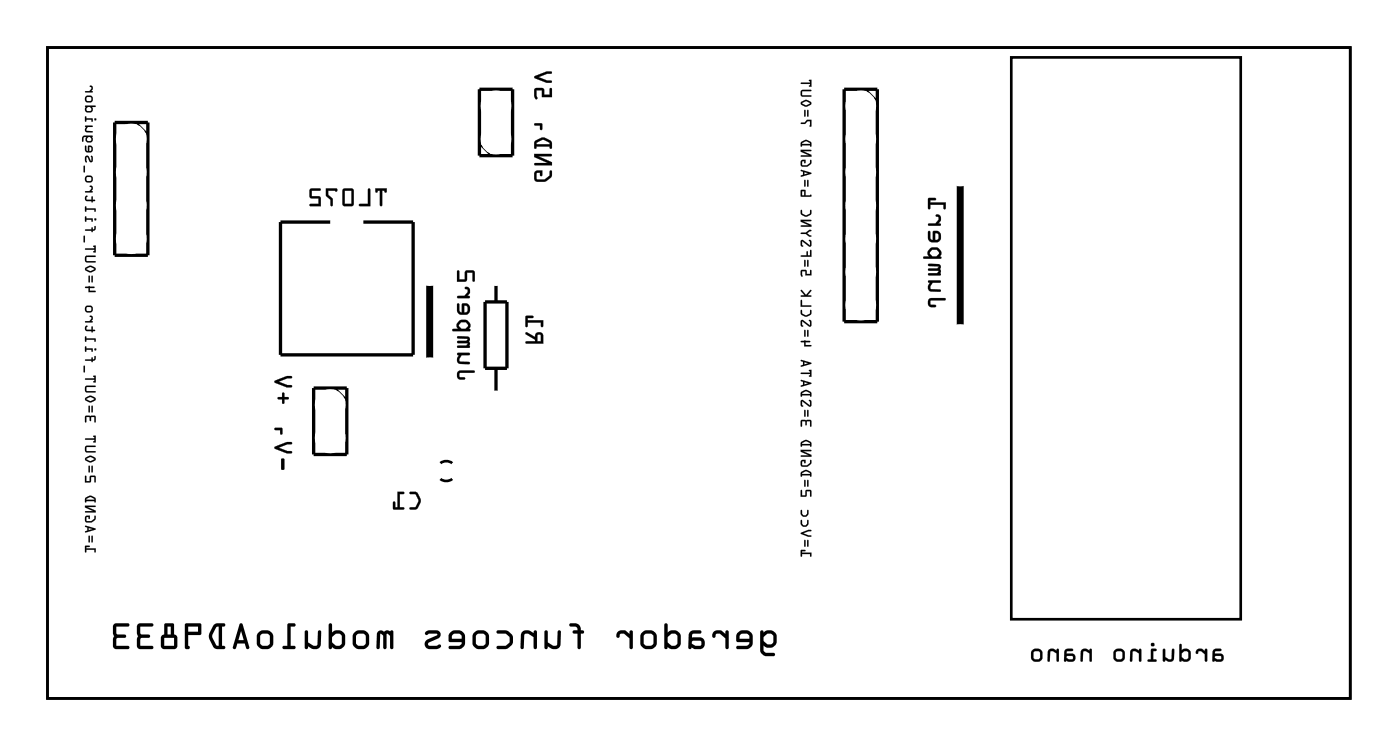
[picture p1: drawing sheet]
<svg xmlns="http://www.w3.org/2000/svg" width="107mm" height="57mm" viewBox="0 0 107 57" stroke-linecap="round" stroke-linejoin="round" font-family="sans-serif">
<path d="M3.6 3.6h99.8v49.8h-99.8zM77.5 4.4h17.5v43h-17.5zM34.6 35.4a.73 .73 0 0 0-.9 0M34.6 36.7a.73 .73 0 0 1-.9 0" fill="none" stroke="#000" stroke-width=".2"/>
<g fill="#000">
<path d="M28.8 14.4v.3h.1v-.1h.2v1.1l.1 .1 .1-1.2h.1l.1 .1h.1v-.3zM28.2 14.4v1.2h-.7v.2h.9v-1.3zM26.3 14.5l-.1 1.2 .2 .1h.6l.1-.2v-1.1l-.2-.1zM26.4 14.6h.5v1h-.5zM25 14.4v.6l.3 .3v.4l.1 .1 .1-.6-.4-.3v-.3h.6v.1l.1-.2zM23.8 14.5l-.1 .6 .2 .1h.5v.4h-.6l-.1 .1 .9 .1-.1-.7-.6-.1v-.4h.6l.1-.1z"/>
<path d="M28.7 14.4v.2a.11 .11 0 0 0 .2 .1 .1 .1 0 0 0 0-.1h.2v1.1a.1 .1 0 0 0 .1 .1 .1 .1 0 0 0 .1-.1v-1.1h.1a.11 .11 0 0 0 .1 .1 .11 .11 0 0 0 .1 0v-.3zM28.8 14.4h.8v.3l-.1-.1h-.2l-.1 1.2-.1-.1v-1.1h-.2l-.1 .1zM28.2 14.4v1.2h-.6a.1 .1 0 0 0-.1 .1 .1 .1 0 0 0 .1 .1h.8v-1.3zM28.2 14.4l.2 .1v1.3h-.8v-.2h.6zM26.3 14.5l-.1 1.2 .2 .1h.6l.1-.2v-1.1l-.2-.1zM26.3 14.5l.6-.1 .2 .1v1.1l-.1 .2h-.6l-.1-.1zM26.4 14.6h.5v1h-.5zM26.4 14.6v1h.5v-1zM25 14.4v.6l.3 .3v.4a.1 .1 0 0 0 .1 .1 .1 .1 0 0 0 .1-.1v-.5l-.4-.3v-.3h.6v.1l.1-.2zM25 14.4l.8 .1-.1 .2v-.1h-.6v.3l.4 .3-.1 .6-.1-.1v-.4l-.3-.3zM23.8 14.5v.6l.6 .1v.4h-.6a.1 .1 0 0 0-.1 .1 .1 .1 0 0 0 .1 .1h.8l-.1-.7-.6-.1v-.4h.6a.1 .1 0 0 0 .1-.1 .1 .1 0 0 0-.1-.1zM23.8 14.5h.8l-.1 .1h-.6v.4l.6 .1 .1 .7-.9-.1 .1-.1h.6v-.4h-.5l-.2-.1z"/>
<path d="M41 13.1l-.1 .2v.4l.3 .2a.92 .92 0 0 0 1.1-.5v-.3l-.1-.1-.1 .4-.3 .3h-.6l-.1-.4 .3-.1v.2l.1 .1v-.5zM40.9 11.8v.2l1.1 .5h-1h-.1l.1 .1h1.3v-.2l-1.1-.4h1l.1-.1-.1-.1zM41 10.8l-.1 .5 .1 .1 .1-.2h1v.2h.1v-.6a.8 .8 0 0 0-1.1-.1zM41.1 10.9l.5-.2 .5 .2v.1h-1zM40.9 9.5l.1 .1h.4v.3h.1v-.4zM41 6.8l-.1 .5a.15 .15 0 0 0 0 .2 .15 .15 0 0 0 .3 0l-.1-.6h.4v.5h.8v-.6h-.2v.4h-.4v-.4l-.1-.1zM40.9 5.9l.1 .1 .9 .3h.4l-.1-.1h-.3l-.6-.3 .6-.3h.3v-.1h-.3z"/>
<path d="M41 13.1l-.1 .2v.5l.3 .1 .7-.1 .4-.3v-.4a.1 .1 0 0 0-.1-.1 .1 .1 0 0 0-.1 .1v.3l-.4 .3h-.6v-.4l.3-.1v.2a.1 .1 0 0 0 .1 .1 .1 .1 0 0 0 0-.1v-.4zM41 13.1l.5-.1v.5l-.1-.1v-.2h-.3v.4l.1 .1h.5l.4-.3v-.3h.1l.1 .3-.1 .2a.9 .9 0 0 1-1.3 .1zM40.9 11.8v.2l1.1 .5h-1a.1 .1 0 0 0-.1 .1 .1 .1 0 0 0 .1 .1h1.3v-.3l-1.1-.4h1a.1 .1 0 0 0 .1-.1 .1 .1 0 0 0-.1-.1zM40.9 11.8h1.3l.1 .1h-.1l-1 .1 1.1 .4v.2h-1.3l-.1-.1h.1h1l-1.1-.5zM41 10.8l-.1 .5a.1 .1 0 0 0 .1 .1 .1 .1 0 0 0 .1-.1v-.1h1v.1a.1 .1 0 0 0 .1 .1 .1 .1 0 0 0 .1-.1l-.1-.5-.4-.2-.3-.1zM41 10.8l.4-.2h.4l.4 .2 .1 .5-.2 .1v-.2h-1v.1l-.1 .1-.1-.4zM41.1 10.9l.5-.2 .5 .2v.1h-1zM41.1 10.9v.1h1v-.1l-.4-.2zM40.9 9.4l.1 .2h.4v.3a.1 .1 0 0 0 .1 .1 .1 .1 0 0 0 0-.1v-.5zM41 9.5h.5v.4h-.1v-.3h-.4zM41 6.8l-.1 .5 .1 .3a.1 .1 0 0 0 .1 0 .1 .1 0 0 0 .1-.1l-.1-.6h.4v.5h.8v-.6a.1 .1 0 0 0-.1-.1 .1 .1 0 0 0-.1 .1v.4h-.4v-.4l-.1-.1zM41 6.8h.6h.1v.5h.4v-.5l.1-.1 .1 .7h-.8v-.5h-.4l.1 .6-.2 .1-.1-.3zM40.9 5.8l.1 .2 .9 .3h.3a.1 .1 0 0 0 .1-.1 .1 .1 0 0 0-.1 0h-.3l-.6-.3 .6-.3 .3 .1a.1 .1 0 0 0 .1-.1 .1 .1 0 0 0-.1-.1h-.3zM41 5.8l.9-.3h.3v.1h-.3l-.7 .3 .7 .3h.3l.1 .1h-.4l-.9-.3z"/>
<path d="M3.6 3.6v49.8h99.8v-49.8zM3.6 3.6h99.8v49.8h-99.8z"/>
<path d="M21.6 35.1l-.1 .8h.2h.1v-.7l-.1-.1zM21 34.2l.1 .1 .9 .4 .4-.1-.1-.1h-.3l-.7-.2 .7-.3h.3v-.2h-.3zM21 32.8l.1 .1h.4v.3h.1v-.4zM21.6 30.1v.3h-.3v.1l.3 .1v.2l.1 .1 .1-.1v-.2l.3-.1v-.1h-.3v-.3zM21 29.2l.1 .1 .9 .3h.4l-.1-.1h-.3l-.7-.3 .7-.3h.3v-.1h-.3z"/>
<path d="M21.6 35.1l-.1 .8 .2 .1 .1-.1v-.7l-.1-.1zM21.6 35.1l.2 .1v.7h-.1h-.2zM21 34.2l.1 .1 .9 .4h.3a.1 .1 0 0 0 .1-.1 .1 .1 0 0 0-.1-.1h-.3l-.7-.2 .7-.3h.3a.1 .1 0 0 0 .1-.1 .1 .1 0 0 0-.1-.1h-.3zM21.1 34.2l.9-.4h.3v.2h-.3l-.7 .3 .7 .2h.3l.1 .1-.4 .1-.9-.4zM21 32.7l.1 .2h.4v.3a.1 .1 0 0 0 0 .1 .1 .1 0 0 0 .1-.1v-.5zM21 32.8h.6v.4h-.1v-.3h-.4zM21.6 30v.4h-.2a.1 .1 0 0 0-.1 .1 .1 .1 0 0 0 .1 .1h.2v.2a.1 .1 0 0 0 .1 .1 .1 .1 0 0 0 .1-.1v-.2h.2a.1 .1 0 0 0 .1-.1 .1 .1 0 0 0-.1-.1h-.2v-.3zM21.6 30.1h.2v.3l.3 .1h-.3v.3l-.1 .1-.1-.1v-.3h-.3l.3-.1zM21 29.1l.1 .2 .9 .3h.3a.1 .1 0 0 0 .1-.1 .1 .1 0 0 0-.1 0h-.3l-.7-.3 .7-.3 .3 .1a.1 .1 0 0 0 .1-.1 .1 .1 0 0 0-.1-.1h-.3zM21.1 29.1l.9-.3h.3v.1h-.3l-.7 .3 .7 .3h.3l.1 .1h-.4l-.9-.3z"/>
<path d="M31.4 37.7v.1h.4l.3 .5-.3 .5h-.4v.1l.1 .1a.6 .6 0 0 0 .7-.6v-.3l-.2-.4-.2-.1zM30.4 37.6v1.2h-.1v-.4h-.1l-.1 .5 .8 .1v-.2h-.3v-1h.3l.1-.1z"/>
<path d="M31.4 37.6v.2h.4l.2 .5-.2 .5h-.3a.1 .1 0 0 0-.1 .1 .1 .1 0 0 0 .1 .1l.5-.1 .2-.6-.3-.6zM31.4 37.7h.5l.3 .4a.83 .83 0 0 1-.4 .9h-.3l-.1-.1v-.1h.4l.2-.4v-.2l-.2-.4h-.4zM30.4 37.6v1.2h-.1v-.3a.1 .1 0 0 0-.1-.1 .1 .1 0 0 0-.1 .1v.5h.8a.1 .1 0 0 0 .1-.1 .1 .1 0 0 0-.1-.1h-.3v-1h.3a.1 .1 0 0 0 .1-.1 .1 .1 0 0 0-.1-.1zM30.4 37.6l.6 .1-.1 .1h-.3v1h.3v.2l-.8-.1 .1-.5h.1v.4h.2z"/>
<path d="M35.1 28.4l-.1 .5 .3 .1h.3v-.1l-.4-.1v-.3h1.1l.1-.1-.1-.1h-1zM35 27v.1l.2 .1a.38 .38 0 0 0-.2 .3 .38 .38 0 0 0 .3 .3h.7l-.1-.1h-.7v-.2l.2-.3h.5l.1-.2zM35 25.7l.1 .2 .7 .1-.1 .1h-.7l.1 .1 .7 .1-.1 .1h-.6l-.1 .2h1l-.1-.8zM35.2 24.6l-.2 .3 .1 .3h-.4v.1h1.3a.09 .09 0 0 0 0-.1 .09 .09 0 0 0-.1 0l.1-.4-.2-.3h-.4zM35.3 24.7h.4l.2 .3-.2 .2h-.3l-.3-.3zM35 23.2v.6l.2 .3h.5l.2-.2 .1-.4-.2-.3-.4 .1v.6l-.2-.1v-.5zM35.6 23.4l.2 .1v.3l-.1 .1h-.1zM35.6 22v.1l.2 .1v.1l-.2 .3h-.5l-.1 .2h.9l.1-.1-.2-.1 .2-.2a.33 .33 0 0 0 0-.3 .33 .33 0 0 0-.3-.1zM35 20.7v.9l.7-.1 .1-.6h.4v.6h.2v-.6l-.1-.2h-.6l-.1 .7h-.4v-.7z"/>
<path d="M35.1 28.4l-.1 .2 .1 .4h.4a.1 .1 0 0 0 .1 0 .1 .1 0 0 0-.1-.1l-.3-.1v-.2l1.1-.1a.1 .1 0 0 0 .1-.1 .1 .1 0 0 0-.1-.1h-1zM35.1 28.4h.2h1h.1l-.1 .1h-1.1v.3l.4 .2h-.3l-.3-.1zM35 27v.2h.2a.39 .39 0 0 0 .1 .7h.6a.09 .09 0 0 0 .1-.1 .09 .09 0 0 0-.1-.1h-.6l-.1-.2 .2-.3h.5a.1 .1 0 0 0 .1-.1 .1 .1 0 0 0-.1-.1zM35 27l1 .1-.1 .1h-.5l-.2 .3v.2h.7l.1 .1h-.7a.32 .32 0 0 1-.2-.5l.1-.1-.2-.1zM35 25.7l.1 .2 .7 .1-.1 .1h-.6a.1 .1 0 0 0-.1 .1 .1 .1 0 0 0 .1 .1h.7l-.1 .1h-.6a.1 .1 0 0 0-.1 .1 .1 .1 0 0 0 .1 .1h.8l.1-.3-.1-.2a.21 .21 0 0 0 .1-.2 .21 .21 0 0 0-.2-.2zM35 25.8h.9l.1 .8h-1l.1-.1 .6-.1 .1-.1-.8-.1 .1-.1h.6l.1-.1-.7-.1zM35.2 24.6l-.2 .3 .1 .3h-.4a.1 .1 0 0 0-.1 .1 .1 .1 0 0 0 .1 0h1.3a.1 .1 0 0 0 0-.1 .1 .1 0 0 0-.1 0l.1-.2v-.2l-.2-.3h-.4zM35.2 24.6l.2-.1 .4 .1 .2 .2-.1 .4h.1v.1h-1.3v-.1h.4l-.1-.3zM35.3 24.7h.4l.1 .2v.1l-.1 .1h-.4l-.1-.2zM35.3 24.7l-.2 .2 .2 .3h.4l.2-.2-.2-.4zM35 23.2v.6l.2 .3h.5l.2-.2 .1-.4-.2-.3-.4 .1v.6l-.2-.1v-.5zM35 23.2l.2 .1v.5l.1 .1h.1v-.7h.3l.2 .1 .1 .2-.1 .4-.2 .2-.5-.1-.2-.2zM35.6 23.4l.2 .1v.3l-.1 .1h-.1zM35.5 23.4v.5h.2l.1-.1v-.3zM35.6 22v.1l.2 .1v.1l-.2 .3h-.5a.1 .1 0 0 0-.1 .1 .1 .1 0 0 0 .1 .1h.8a.1 .1 0 0 0 .1-.1 .1 .1 0 0 0-.1-.1h-.1l.2-.2a.33 .33 0 0 0 0-.3 .33 .33 0 0 0-.3-.2zM35.6 22h.1a.31 .31 0 0 1 .3 .1 .31 .31 0 0 1 0 .3l-.2 .2 .2 .1-.1 .1h-.9l.1-.1 .5-.1 .2-.2v-.2l-.2-.1zM35 20.7v.9l.7-.1 .1-.6h.4v.6a.1 .1 0 0 0 .1 .1 .1 .1 0 0 0 .1-.1v-.6l-.1-.2h-.7v.7h-.4v-.7zM35 20.7h.2v.7h.4l.1-.7h.6l.1 .2v.6h-.2v-.6h-.4l-.1 .6-.7 .1z"/>
<path d="M40.3 25.4v.2l.7 .4v.1h-.7v.1v.1h1.3v-.6a.32 .32 0 0 0-.4-.3 .32 .32 0 0 0-.2 .4zM41.2 25.6l.2 .1v.4h-.2zM40.3 24.2v.8h.1v-.3h1v.3h.2v-.5h-1.2v-.2h.4l.1-.1z"/>
<path d="M40.3 25.4v.2l.7 .4v.1h-.7a.1 .1 0 0 0-.1 .1 .1 .1 0 0 0 .1 .1h1.3v-.6a.32 .32 0 0 0-.3-.3 .32 .32 0 0 0-.3 .4l-.6-.4zM40.3 25.5l.1-.1 .6 .4a.31 .31 0 0 1 .2-.4 .31 .31 0 0 1 .4 .3v.6h-1.3v-.1v-.1h.7v-.1l-.7-.4zM41.2 25.6l.2 .1v.4h-.2zM41.2 25.6v.5h.2v-.5zM40.3 24.2l-.1 .7a.1 .1 0 0 0 .1 .1 .1 .1 0 0 0 .1-.1v-.2h1v.2a.1 .1 0 0 0 .1 .1 .1 .1 0 0 0 .1-.1v-.4h-1.2v-.2h.4a.1 .1 0 0 0 .1-.1 .1 .1 0 0 0-.1-.1zM40.3 24.2h.6l-.1 .1h-.4v.2h1.2v.5h-.2v-.3h-1v.3h-.1z"/>
<path d="M71.2 22.9l-.1 .4 .2 .2h.4v-.1v-.1h-.4v-.3h1.1v-.1v-.1h-1.1zM71.1 21.5v.1h.1a.38 .38 0 0 0-.1 .4 .38 .38 0 0 0 .2 .3h.8l-.1-.1-.7-.1v-.2l.1-.3h.6l.1-.1zM71.1 20.2v.1l.8 .1-.1 .1-.7 .1v.1l.8 .1-.1 .1h-.7v.1h1l-.1-.7zM71.2 19l-.2 .3 .2 .3h-.4l-.1 .2h1.4a.09 .09 0 0 0 0-.1 .09 .09 0 0 0-.1-.1l.1-.3-.2-.3-.5-.1zM71.4 19.1h.4l.1 .3-.2 .2h-.3l-.2-.2zM71.1 17.7v.6l.2 .2h.5l.2-.1 .1-.5-.2-.2h-.4v.7l-.2-.2v-.5zM71.6 17.8l.3 .1v.3l-.1 .2h-.2zM71.7 16.4v.2h.2v.2l-.2 .3h-.6v.1l.9 .1 .1-.2h-.2l.2-.2a.33 .33 0 0 0-.1-.4 .33 .33 0 0 0-.3-.1zM71.1 15.2v.8h.2v-.3h1v.3h.1v-.5h-1.1v-.2h.4v-.1z"/>
<path d="M71.2 22.9l-.1 .2 .1 .3 .4 .1a.1 .1 0 0 0 .1-.1 .1 .1 0 0 0-.1-.1h-.3v-.3h1.1a.1 .1 0 0 0 .1-.1 .1 .1 0 0 0-.1-.1h-1.1zM71.2 22.9l.1-.1h1.1v.1v.1h-1.1v.3l.4 .1-.1 .1h-.3l-.2-.2zM71.1 21.5v.1h.1a.39 .39 0 0 0 .1 .7h.7a.09 .09 0 0 0 .1-.1 .09 .09 0 0 0-.1-.1h-.7v-.2l.1-.3h.6a.1 .1 0 0 0 .1-.1 .1 .1 0 0 0-.1-.1zM71.1 21.5h1l-.1 .1h-.6l-.1 .3v.2l.7 .1v.1h-.7a.32 .32 0 0 1-.2-.5l.2-.2h-.2zM71.1 20.2v.2h.8l-.1 .1h-.6a.1 .1 0 0 0-.1 .1 .1 .1 0 0 0 .1 .1l.7 .1-.1 .1h-.6a.1 .1 0 0 0-.1 .1 .1 .1 0 0 0 .1 .1h.8l.1-.3-.1-.2a.21 .21 0 0 0 .1-.2 .21 .21 0 0 0-.2-.2zM71.1 20.2l.9 .1v.7h-.9v-.1h.7l.1-.1-.8-.1v-.1l.7-.1 .1-.1h-.7zM71.2 19l-.2 .3 .2 .3h-.4a.1 .1 0 0 0-.1 .1 .1 .1 0 0 0 .1 .1h1.2a.1 .1 0 0 0 .1-.1 .1 .1 0 0 0-.1-.1l.1-.1v-.2l-.2-.3-.5-.1zM71.2 19l.2-.1 .5 .1 .2 .3-.1 .3 .1 .1v.1h-1.4l.1-.2h.4l-.1-.3zM71.4 19.1h.4l.1 .2v.1l-.2 .2h-.3l-.2-.2zM71.4 19.1l-.2 .3 .2 .2h.3l.2-.2-.1-.3zM71.1 17.7v.6l.2 .2h.5l.2-.1 .1-.5-.2-.2h-.4v.7l-.2-.2v-.5zM71.1 17.7h.1l.1 .5 .1 .2h.1v-.7h.3l.2 .1 .1 .2-.1 .4-.2 .1h-.5l-.2-.2zM71.6 17.8l.3 .1v.3l-.1 .1-.2 .1zM71.6 17.8v.6h.2l.1-.2v-.3zM71.7 16.4v.1l.2 .1v.2l-.2 .3h-.5a.1 .1 0 0 0-.1 .1 .1 .1 0 0 0 .1 .1h.8a.1 .1 0 0 0 .1-.1 .1 .1 0 0 0-.1-.1h-.1l.2-.2a.33 .33 0 0 0 0-.4 .33 .33 0 0 0-.4-.1zM71.7 16.4a.31 .31 0 0 1 .3 .1 .31 .31 0 0 1 .1 .4l-.2 .2h.1v.2l-.9-.1v-.1h.6l.2-.3v-.2l-.2-.1zM71.1 15.2v.7a.1 .1 0 0 0 .1 .1 .1 .1 0 0 0 .1-.1v-.2h1v.2a.1 .1 0 0 0 .1 .1 .1 .1 0 0 0 .1-.1v-.4h-1.2v-.2h.3a.1 .1 0 0 0 .1-.1 .1 .1 0 0 0-.1-.1zM71.1 15.2h.6l-.1 .1h-.3v.2h1.1v.5h-.1v-.3h-1l-.1 .3h-.1z"/>
<path d="M6.5 41.8v.5l.1-.2h.6v.1h.1v-.2h-.7v-.1l.3-.1zM6.8 41v.5l.1-.5zM7 41l.1 .5v-.5zM6.5 40.2l.2 .2v.2h-.2v.1l.8-.2zM6.8 40.4l.3 .1-.3 .1zM6.6 39.5l-.1 .3 .1 .2a.52 .52 0 0 0 .7-.5h-.1v.2l-.2 .1-.3 .1-.1-.3h.2l.1 .1v-.3zM6.5 38.7v.1l.6 .3h-.5l-.1 .1h.8v-.1l-.6-.3h.6v-.1zM6.6 38.1v.3v-.1h.6l.1 .1v-.3a.48 .48 0 0 0-.7 0zM6.6 38.2l.3-.2 .3 .2h-.6zM6.5 36.4v.5h.4l.1-.4h.2v.4h.1v-.5h-.4v.4h-.3v-.4zM6.8 35.6v.5l.1-.4zM7 35.6l.1 .5v-.4zM6.6 35v.2l.3 .2 .4-.2v-.2l-.3-.1zM6.6 35.1l.3-.1 .3 .1-.3 .2zM6.6 34.1l-.1 .4 .1 .1h.7v-.1h-.7v-.3h.7v-.1zM6.5 33.6h.1h.6l-.1 .2 .2 .1v-.6l-.2 .1 .1 .1zM6.5 31.8v.5h.1v-.4h.3v.3l.1-.3h.2v.4h.1v-.5zM6.8 31v.6l.1-.5zM7 31l.1 .6v-.5zM6.6 30.4v.2l.3 .2 .4-.2v-.2l-.3-.1zM6.6 30.5l.3-.1 .3 .1-.3 .2zM6.6 29.5l-.1 .4 .1 .1h.7v-.1h-.7v-.3h.7v-.1zM6.5 29l.1 .1h.6l-.1 .1 .2 .1v-.6l-.2 .1 .1 .1zM6.4 28l.1 .5v-.5zM6.5 27.5v.1l.6 .1a.27 .27 0 0 0 .2-.5l-.1 .3-.1-.2-.1 .2zM6.5 26.5v.4l.1-.1h.4v.1h.1v-.2h-.5v-.2zM7.2 26.7a.1 .1 0 0 0 .2 0 .1 .1 0 0 0-.2 0zM6.5 25.7v.4l.1-.1h.6v.1h.1v-.2h-.7v-.1zM6.5 25v.2l.1 .1h.4l.1 .1v-.1h.2l-.2-.1v-.2l-.1 .2h-.3l-.1-.1 .1-.2zM6.9 24.2l.1 .2-.1 .2h-.4v.1h.6v-.1h-.1l.1-.2a.2 .2 0 0 0 0-.2 .2 .2 0 0 0-.2-.1zM6.5 23.6a.3 .3 0 0 0 .6 0 .3 .3 0 0 0-.6 0zM6.7 23.5h.2l.1 .2-.3 .1zM6.5 21.9v.1h.3v.4l.5-.1v-.1h-.4v-.2h.3v-.1h-.4zM6.8 21.1v.5l.1-.5zM7 21.1l.1 .5v-.5zM6.6 20.5v.2l.3 .1 .4-.2v-.1l-.3-.2zM6.6 20.6l.3-.2 .3 .2-.3 .1zM6.6 19.6l-.1 .3 .1 .2 .7-.1-.7-.1v-.2h.7v-.1zM6.5 19l.1 .1h.6l-.1 .2h.2v-.5h-.2l.1 .2zM6.4 18l.1 .6v-.5zM6.5 17.6v.1h.6a.26 .26 0 0 0 .2-.4l-.1 .2-.1-.1-.1 .1zM6.5 16.6v.4l.1-.2h.4v.2l.1-.1v-.2h-.5v-.1zM7.2 16.8a.1 .1 0 0 0 .2 0 .1 .1 0 0 0-.2 0zM6.5 15.8v.4l.1-.2h.6v.2h.1v-.3h-.7v-.1zM6.5 15v.2l.1 .2h.4l.1 .1v-.1h.2l-.2-.1v-.3l-.1 .3h-.3l-.1-.2 .1-.1zM6.9 14.2l.1 .2-.1 .2h-.4v.1h.6v-.1h-.1l.1-.1a.2 .2 0 0 0 0-.2 .2 .2 0 0 0-.2-.1zM6.5 13.7a.3 .3 0 0 0 .6 0 .3 .3 0 0 0-.6 0zM6.7 13.6l.2-.1 .1 .3h-.3zM6.4 12.7l.1 .5v-.5zM6.6 12v.4h.1v-.4l.1 .3a.14 .14 0 0 0 .2 .1 .14 .14 0 0 0 .1-.1l-.1-.4v.1v.3l-.2-.4zM6.5 11.2v.3l.1 .2h.4l.1-.1v-.3l-.1-.1h-.3v.4l-.1-.1v-.3zM6.8 11.2l.2 .1-.1 .3h-.1zM6.4 10.4l-.1 .4 .2-.3h.1v.2l.1 .2h.3l.1-.1v-.4zM6.8 10.5h.1l.1 .1-.1 .2-.2-.1zM6.5 9.6l.1 .1a.23 .23 0 0 0-.1 .2 .23 .23 0 0 0 .2 .2h.4v-.1h-.5v-.1l.1-.2h.4v-.1zM6.5 8.9v.4l.1-.1h.4v.1h.1v-.2h-.5v-.2zM7.2 9.1a.1 .1 0 0 0 .2 0 .1 .1 0 0 0-.2 0zM6.5 8.1v.4l.2 .1h.3l.1-.2-.1-.2 .3-.1zM6.7 8.2h.2l.1 .1v.2h-.3l-.1-.2zM6.5 7.6a.3 .3 0 0 0 .6 0 .3 .3 0 0 0-.6 0zM6.7 7.4h.2l.1 .3h-.3zM6.9 6.6l.1 .2-.1 .2h-.4v.1h.6v-.1h-.1l.1-.2a.2 .2 0 0 0 0-.2 .2 .2 0 0 0-.2 0z"/>
<path d="M6.5 41.8v.5l.1-.1v-.1h.6v.1h.1v-.3l-.7 .1v-.1h.3v-.1zM6.5 41.8h.4h-.3v.2h.7v.2h-.1v-.1h-.6l-.1 .2zM6.8 41v.5l.1-.5zM6.8 41h.1l-.1 .5zM7 41l.1 .5v-.5zM7 41h.1v.5zM6.5 40.2v.1l.2 .1v.2l-.2 .1 .8-.2zM6.5 40.2l.8 .3-.7 .2h-.1l.2-.1v-.2zM6.8 40.4l.3 .1-.3 .1zM6.8 40.4v.2l.3-.1zM6.6 39.5l-.1 .3 .1 .2h.4l.3-.3v-.3l-.1 .3-.2 .1-.3 .1-.1-.3h.2l.1 .1v-.3zM6.6 39.5l.3-.1v.3l-.1-.1h-.2v.2l.4 .1 .2-.2 .1-.2v.3a.55 .55 0 0 1-.8 .1zM6.5 38.7v.1l.6 .3h-.5l-.1 .1h.8v-.1l-.6-.3h.6v-.1zM6.5 38.7h.8v.1h-.6l.6 .3v.1h-.8l.1-.1h.5l-.6-.3zM6.6 38.1l-.1 .3 .1-.1h.6v.1h.1v-.3l-.3-.2h-.1zM6.6 38.1l.2-.2h.2l.3 .2v.3h-.1v-.1h-.6l-.1 .1zM6.6 38.2l.3-.2 .3 .2h-.6zM6.6 38.2h.6l-.2-.2zM6.5 36.4v.5h.4l.1-.4h.2v.4h.1v-.5h-.4v.4h-.3v-.4zM6.5 36.4h.1v.4h.3v-.4h.4v.5h-.1v-.4h-.2l-.1 .4h-.4zM6.8 35.6v.6l.1-.5zM6.8 35.6l.1 .1-.1 .4zM7 35.6l.1 .6v-.5zM7 35.6l.1 .1v.4zM6.6 35v.2l.3 .2 .4-.2v-.2l-.3-.1zM6.6 35l.4-.1 .3 .1v.2l-.4 .2-.3-.2zM6.6 35.1l.3-.1 .3 .1-.3 .2zM6.6 35.1l.3 .2 .3-.2-.3-.1zM6.6 34.1l-.1 .4 .1 .1h.7v-.1h-.7l.1-.3h.6v-.1zM6.6 34.1h.7v.1h-.7v.3l.7 .1h-.7l-.1-.1zM6.5 33.6l.1 .1 .6-.1-.1 .2 .2 .1v-.6l-.2 .1 .1 .1zM6.5 33.6l.7-.1-.1-.1 .2-.1v.6l-.2-.1 .1-.2h-.6zM6.5 31.8v.5h.1v-.4h.2l.1 .3 .1-.3h.2v.4h.1v-.5zM6.5 31.8h.8v.5h-.1v-.4h-.2l-.1 .3v-.3h-.3l-.1 .4zM6.8 31v.6l.1-.5zM6.8 31.1h.1l-.1 .5zM7 31l.1 .6v-.5zM7 31.1h.1v.5zM6.6 30.4v.2l.3 .2 .4-.2v-.2l-.3-.1zM6.6 30.4l.4-.1 .3 .1v.2l-.4 .2-.3-.2zM6.6 30.5l.3-.1 .3 .1-.3 .2zM6.6 30.5l.3 .2 .3-.2-.3-.1zM6.6 29.5l-.1 .4 .1 .1h.7v-.1h-.7l.1-.3h.6v-.1zM6.6 29.6l.7-.1v.1h-.7v.3l.7 .1h-.7l-.1-.1zM6.5 29l.1 .1h.6l-.1 .1 .2 .1v-.6l-.2 .1 .1 .1zM6.5 29h.7l-.1-.2 .2-.1v.6l-.2-.1 .1-.2h-.6zM6.4 28l.1 .5v-.5zM6.4 28h.1v.5zM6.5 27.5l.1 .1h.4l.1 .1v-.1a.21 .21 0 0 0 .2-.1 .21 .21 0 0 0 0-.3l-.1 .3-.1-.2-.1 .2zM6.5 27.5h.5l.1-.2v.2h.1l.1-.3a.23 .23 0 0 1-.2 .4v.1l-.1-.1h-.4zM6.5 26.5v.4l.1-.1h.4v.1h.1v-.2h-.5v-.2zM6.5 26.5h.1v.2h.5v.2h-.1v-.1h-.4l-.1 .1zM7.2 26.7a.1 .1 0 0 0 .2 0 .1 .1 0 0 0-.2 0zM7.2 26.7a.1 .1 0 0 1 .2 0 .1 .1 0 0 1-.2 0zM6.5 25.7v.5l.1-.2h.6v.1h.1v-.2h-.7v-.1zM6.5 25.7l.1 .1v.1h.7v.2h-.1v-.1h-.6l-.1 .1zM6.5 25v.2l.1 .1h.4l.1 .1v-.1h.2l-.2-.1v-.2h-.1v.2h-.4l.1-.3zM6.6 25l.1-.1-.1 .2 .1 .1h.3l.1-.2v.2l.2 .1h-.2v.1l-.1-.1h-.4l-.1-.1zM6.9 24.2l.1 .2-.1 .2h-.4v.1h.6v-.1h-.1l.1-.2a.19 .19 0 0 0 0-.2 .19 .19 0 0 0-.2 0zM6.9 24.2a.2 .2 0 0 1 .2 .2l-.1 .2h.1v.1h-.6v-.1h.4l.1-.2zM6.5 23.6a.31 .31 0 0 0 .6 0 .31 .31 0 0 0-.6 0zM6.5 23.6a.3 .3 0 0 1 .6 0 .3 .3 0 0 1-.6 0zM6.7 23.5h.3v.3h-.3zM6.7 23.5v.3h.3l-.1-.3zM6.5 21.9v.1h.3v.4l.5-.1v-.1h-.4v-.2h.3v-.1h-.4zM6.5 21.9h.3h.4v.1h-.3v.3h.4l-.5 .1v-.4h-.3zM6.8 21.1v.5l.1-.5zM6.8 21.1h.1l-.1 .5zM7 21.1l.1 .5v-.5zM7 21.1h.1v.5zM6.6 20.5v.2l.3 .1 .4-.2v-.1l-.3-.2zM6.6 20.5l.4-.2 .3 .2v.1l-.4 .2-.3-.1zM6.6 20.6l.3-.2 .3 .2-.3 .1zM6.6 20.6l.3 .1 .3-.1-.3-.2zM6.6 19.6l-.1 .3 .1 .2h.7v-.1l-.7-.1 .1-.2h.6v-.1zM6.6 19.6h.7v.1h-.7v.2l.7 .1-.7 .1-.1-.2zM6.5 19l.1 .1h.6l-.1 .2h.2v-.5h-.2l.1 .2zM6.5 19h.7l-.1-.2h.2v.5h-.2l.1-.2h-.6zM6.4 18l.1 .6v-.5zM6.4 18l.1 .1v.4zM6.5 17.6l.1 .1h.4l.1 .1v-.1a.21 .21 0 0 0 .2-.2 .21 .21 0 0 0 0-.2l-.1 .2-.1-.1-.1 .1zM6.5 17.6h.5l.1-.2v.2l.1-.1 .1-.2a.23 .23 0 0 1-.2 .4v.1l-.1-.1h-.4zM6.5 16.6v.4l.1-.2h.4v.2l.1-.1v-.2h-.5v-.1zM6.5 16.6h.1v.1h.5v.2h-.1v-.1h-.4l-.1 .2zM7.2 16.8a.1 .1 0 0 0 .2 0 .1 .1 0 0 0-.2 0zM7.2 16.8a.1 .1 0 0 1 .2 0 .1 .1 0 0 1-.2 0zM6.5 15.8v.4l.1-.2h.6v.2h.1v-.3h-.7v-.1zM6.5 15.8h.1v.1h.7v.3h-.1v-.2h-.6l-.1 .2zM6.5 15v.2l.1 .2h.4l.1 .1v-.1h.2l-.2-.1v-.3h-.1v.3h-.4l.1-.3zM6.6 15h.1l-.1 .1 .1 .2h.3l.1-.3v.3l.2 .1h-.2v.1l-.1-.1h-.4l-.1-.2zM6.9 14.2l.1 .2-.1 .2h-.4v.1h.6v-.1h-.1l.1-.1a.19 .19 0 0 0 0-.2 .19 .19 0 0 0-.2-.1zM6.9 14.2a.2 .2 0 0 1 .2 .3l-.1 .1h.1v.1h-.6v-.1h.4l.1-.2zM6.5 13.7a.31 .31 0 0 0 .6 0 .31 .31 0 0 0-.6 0zM6.5 13.7a.3 .3 0 0 1 .6 0 .3 .3 0 0 1-.6 0zM6.7 13.6h.3v.2h-.3zM6.7 13.6v.2h.3l-.1-.3zM6.4 12.7l.1 .5v-.5zM6.4 12.7h.1v.5zM6.6 11.9v.5h.1v-.4l.2 .4h.2v-.3l-.1-.2v.1v.3l-.2-.4zM6.6 12l.2-.1 .2 .4v-.3v-.1l.1 .4a.13 .13 0 0 1-.1 .1 .13 .13 0 0 1-.2-.1l-.2-.3 .1 .4h-.1zM6.5 11.2v.3l.1 .2h.4l.1-.1v-.3l-.1-.2-.3 .1v.4l-.1-.1v-.3zM6.5 11.2h.1v.3l.1 .1v-.4h.3l.1 .1v.3l-.1 .1-.4-.1-.1-.1zM6.8 11.2l.2 .1-.1 .2-.1 .1zM6.8 11.2v.4h.1l.1-.3zM6.4 10.4l-.1 .2v.2l.2-.3h.1l-.1 .2 .2 .2h.3l.1-.1v-.4zM6.3 10.5l.8-.1v.4l-.1 .1h-.3l-.1-.2v-.2h-.1l-.2 .3zM6.8 10.5h.1l.1 .1v.2h-.3v-.2zM6.7 10.5v.2l.2 .1 .1-.2-.1-.1zM6.5 9.6l.1 .1a.24 .24 0 0 0 .1 .4h.4v-.1h-.4l-.1-.1 .1-.2h.4v-.1zM6.5 9.6h.6v.1h-.4l-.1 .3h.5v.1h-.5l-.1-.2 .1-.2zM6.5 8.9v.4l.1-.1h.4v.1h.1v-.2h-.5v-.2zM6.5 8.9h.1v.2h.5v.2h-.1v-.1h-.4l-.1 .1zM7.2 9.1a.1 .1 0 0 0 .2 0 .1 .1 0 0 0-.2 0zM7.2 9.1a.1 .1 0 0 1 .2 0 .1 .1 0 0 1-.2 0zM6.5 8.1l.1 .1-.1 .3 .2 .1h.3l.1-.2-.1-.2 .3-.1zM6.5 8.1h.8l-.3 .1 .1 .2-.1 .2h-.3l-.2-.1 .1-.3zM6.7 8.2h.2l.1 .1v.2h-.3l-.1-.2zM6.7 8.2l-.1 .1 .1 .2h.3v-.2l-.1-.1zM6.5 7.6a.31 .31 0 0 0 .6 0 .31 .31 0 0 0-.6 0zM6.5 7.6a.3 .3 0 0 1 .6 0 .3 .3 0 0 1-.6 0zM6.7 7.4l.3 .1v.2h-.3zM6.7 7.4v.3h.3l-.1-.3zM6.9 6.6l.1 .2-.1 .2h-.4v.1h.6v-.1h-.1l.1-.2a.19 .19 0 0 0 0-.2 .19 .19 0 0 0-.2 0zM6.9 6.6a.2 .2 0 0 1 .2 .2l-.1 .2h.1v.1h-.6v-.1h.4l.1-.2z"/>
<path d="M58.3 48.3v1.6l.3 .3h.6a.13 .13 0 0 0 .2-.1 .14 .14 0 0 0-.2-.2h-.6l-.1-.1v-.4l.3 .2 .4-.1 .2-.1 .1-.3v-.6l-.2-.2-.3-.1h-.3l-.2 .2a.13 .13 0 0 0-.1-.2 .13 .13 0 0 0-.1 .1zM58.3 48.3a.13 .13 0 0 1 .1-.1 .13 .13 0 0 1 .1 .2l.2-.2h.3l.3 .1 .2 .2v.6l-.1 .3-.2 .1-.4 .1-.3-.2v.4l.1 .1h.6a.14 .14 0 0 1 .2 .2 .13 .13 0 0 1-.2 .1h-.6l-.3-.3zM58.5 48.7l.3-.2h.3l.1 .2v.5l-.2 .1h-.2l-.3-.3zM58.5 48.7v.3l.3 .3h.2l.2-.1v-.5l-.1-.2h-.3zM56.5 48.4l-.1 .3v.4h1v.1l-.2 .2h-.7a.13 .13 0 0 0-.1 .1 .13 .13 0 0 0 .1 .2h.8l.2-.2a1.05 1.05 0 0 0 .1-.9l-.1-.2a.63 .63 0 0 0-.7-.2zM56.5 48.4l.3-.2h.5l.4 .4a1.05 1.05 0 0 1-.2 .9l-.2 .2h-.8a.13 .13 0 0 1-.1-.2 .13 .13 0 0 1 .1-.1h.7l.2-.3h-1v-.4zM56.7 48.5h.6l.1 .1v.3h-.7zM56.7 48.5v.4h.7v-.3l-.1-.1zM54.7 48.3l-.1 .3a.14 .14 0 0 0 .1 .2 .14 .14 0 0 0 .1-.2l.1-.1h.2l.5 .3v.7a.13 .13 0 0 0 .1 .2 .13 .13 0 0 0 .1-.2v-1.1a.13 .13 0 0 0-.1-.2 .13 .13 0 0 0-.1 .2v.1l-.4-.3h-.3zM54.7 48.3l.2-.1h.3l.4 .3v-.1a.13 .13 0 0 1 .1-.2 .13 .13 0 0 1 .1 .2v1.1a.13 .13 0 0 1-.1 .2 .13 .13 0 0 1-.1-.2v-.7l-.5-.3h-.2a.2 .2 0 0 1-.1 .2 .2 .2 0 0 1-.2 .1v-.2zM52.9 48.3l-.1 .3-.1 .9a.14 .14 0 0 0 .2 .2 .13 .13 0 0 0 .1-.2l.2 .2h.4a.46 .46 0 0 0 .4-.5 .46 .46 0 0 0-.4-.4h-.6l.1-.3h.5a.13 .13 0 0 0 .1-.2 .13 .13 0 0 0-.1-.1h-.5zM52.9 48.3l.2-.1h.5a.13 .13 0 0 1 .1 .1 .13 .13 0 0 1-.1 .2h-.5l-.1 .3h.6a.46 .46 0 0 1 .4 .4 .46 .46 0 0 1-.4 .5h-.4l-.2-.2a.14 .14 0 0 1-.2 .2 .13 .13 0 0 1-.1-.2l.1-.9zM53 49.1l.7-.1v.3l-.4 .1-.3-.2zM53 49.1v.1l.3 .2 .4-.1v-.3zM50.9 47.7v1.8a.13 .13 0 0 0 .1 .2 .13 .13 0 0 0 .1-.2l.4 .2 .3-.1 .2-.1a1.07 1.07 0 0 0 .1-.9l-.3-.4h-.4l-.3 .2v-.6zM50.9 47.7l.2 .1v.6l.3-.2h.4l.3 .4a1.07 1.07 0 0 1-.1 .9l-.2 .1-.3 .1-.4-.2a.13 .13 0 0 1-.1 .2 .13 .13 0 0 1-.1-.2zM51.2 48.7l.2-.2h.4l.1 .2-.1 .6-.3 .1-.3-.2zM51.2 48.7v.5l.2 .2h.3l.1-.1v-.7l-.1-.1h-.3zM49.2 48.4a1.02 1.02 0 0 0-.1 .8v.2l.3 .2 .5 .1 .3-.2a1.05 1.05 0 0 0 .1-.9l-.1-.2a.64 .64 0 0 0-.7-.2zM49.2 48.4l.3-.2h.5l.3 .4a1.05 1.05 0 0 1-.1 .9l-.3 .2-.5-.1-.3-.2-.1-.2a1.02 1.02 0 0 1 .2-.8zM49.4 48.5h.5l.1 .1 .1 .6-.2 .2h-.4l-.2-.1v-.6zM49.4 48.5l-.1 .2v.6l.2 .1h.4l.2-.2-.1-.6-.1-.1zM47.3 48.3l-.1 .3a.14 .14 0 0 0 .1 .2 .14 .14 0 0 0 .2-.2v-.1h.3l.4 .3v.7a.13 .13 0 0 0 .1 .2 .14 .14 0 0 0 .2-.2v-1.1a.14 .14 0 0 0-.2-.2 .13 .13 0 0 0-.1 .2v.1l-.3-.3h-.3zM47.3 48.3l.3-.1h.3l.3 .3v-.1a.13 .13 0 0 1 .1-.2 .14 .14 0 0 1 .2 .2v1.1a.14 .14 0 0 1-.2 .2 .13 .13 0 0 1-.1-.2v-.7l-.4-.3h-.3a.2 .2 0 0 1 0 .2 .2 .2 0 0 1-.2 .1l-.1-.2zM43.6 47.7l.1 .2 .5 .1v.2h-.2a.13 .13 0 0 0-.1 .1 .13 .13 0 0 0 .1 .2h.2v1a.14 .14 0 0 0 .2 .2 .13 .13 0 0 0 .1-.2v-1h.1a.13 .13 0 0 0 .1-.2 .13 .13 0 0 0-.1-.1h-.1a.55 .55 0 0 0-.3-.5 .55 .55 0 0 0-.6 0zM43.6 47.7a.56 .56 0 0 1 .9 .5h.1a.13 .13 0 0 1 .1 .1 .13 .13 0 0 1-.1 .2h-.1v1a.13 .13 0 0 1-.1 .2 .14 .14 0 0 1-.2-.2v-1h-.2a.13 .13 0 0 1-.1-.2 .13 .13 0 0 1 .1-.1h.2v-.2l-.5-.1zM41.7 48.3v1.2a.13 .13 0 0 0 .1 .2 .14 .14 0 0 0 .2-.2v-.1l.2 .2a.49 .49 0 0 0 .7-.3l.1-.9a.14 .14 0 0 0-.2-.2 .13 .13 0 0 0-.1 .1v1l-.3 .1-.4-.3v-.8zM41.7 48.3h.3v.8l.4 .3 .3-.1v-1a.13 .13 0 0 1 .1-.1 .14 .14 0 0 1 .2 .2l-.1 .9a.55 .55 0 0 1-.4 .4 .55 .55 0 0 1-.5-.3v.1a.14 .14 0 0 1-.2 .2 .13 .13 0 0 1-.1-.2zM40 48.3l-.1 .3v.9a.13 .13 0 0 0 .1 .2 .13 .13 0 0 0 .1-.2l.1-.9 .1-.1h.2l.4 .2v.8a.13 .13 0 0 0 .1 .2 .13 .13 0 0 0 .1-.2v-1.1a.13 .13 0 0 0-.1-.2 .13 .13 0 0 0-.1 .2l-.5-.2zM40 48.3l.4-.1 .5 .2a.13 .13 0 0 1 .1-.2 .13 .13 0 0 1 .1 .2v1.1a.13 .13 0 0 1-.1 .2 .13 .13 0 0 1-.1-.2v-.8l-.4-.2h-.2l-.1 .1-.1 .9a.13 .13 0 0 1-.1 .2 .13 .13 0 0 1-.1-.2v-.9zM38.1 48.3v.2h.6l.3 .3v.3l-.2 .3h-.6a.13 .13 0 0 0-.2 .1 .14 .14 0 0 0 .2 .2l.6-.1 .4-.2a.74 .74 0 0 0 0-.9l-.4-.3zM38.1 48.3l.6-.1 .3 .1a.71 .71 0 0 1-.1 1.3l-.2 .1h-.5a.14 .14 0 0 1-.2-.2 .13 .13 0 0 1 .2-.1h.6l.2-.3v-.3l-.3-.3h-.6zM36.3 48.4a1.02 1.02 0 0 0-.1 .8l.1 .2 .2 .2 .6 .1 .2-.2a1.05 1.05 0 0 0 .1-.9l-.1-.2a.64 .64 0 0 0-.7-.2zM36.3 48.4l.3-.2h.5l.4 .4a1.05 1.05 0 0 1-.2 .9l-.2 .2-.6-.1-.2-.2-.1-.2a1.02 1.02 0 0 1 .1-.8zM36.5 48.5h.5l.2 .1v.6l-.1 .2h-.5l-.1-.1v-.6zM36.5 48.5v.2v.6l.1 .1h.5l.1-.2v-.6l-.2-.1zM34.5 48.4l-.1 .3v.4h1v.1l-.2 .2h-.7a.13 .13 0 0 0-.1 .1 .13 .13 0 0 0 .1 .2h.7l.3-.2a1.05 1.05 0 0 0 .1-.9l-.1-.2a.63 .63 0 0 0-.7-.2zM34.5 48.4l.3-.2h.5l.3 .4a1.05 1.05 0 0 1-.1 .9l-.3 .2h-.7a.13 .13 0 0 1-.1-.2 .13 .13 0 0 1 .1-.1h.7l.2-.3h-1v-.4zM34.7 48.5h.5l.2 .1v.3h-.8zM34.7 48.5l-.1 .4h.8v-.3l-.2-.1zM32.6 48.4a.14 .14 0 0 0 0 .2 .14 .14 0 0 0 .2-.1h.6l.1 .1-.7 .3a.39 .39 0 0 0-.3 .5 .39 .39 0 0 0 .4 .3h.5l.3-.2a.14 .14 0 0 0 0-.2 .14 .14 0 0 0-.2 .1h-.6l-.1-.1 .1-.2 .7-.3a.33 .33 0 0 0 .1-.3 .33 .33 0 0 0-.3-.3h-.5zM32.6 48.4a.97 .97 0 0 1 1.1-.1l.1 .2-.2 .3-.7 .4-.1 .1 .1 .1h.6a.15 .15 0 0 1 .2-.1 .15 .15 0 0 1 0 .2 .88 .88 0 0 1-1.1-.1l-.1-.2 .2-.2 .8-.4-.1-.1h-.5a.17 .17 0 0 1-.2 .1 .17 .17 0 0 1-.1-.2zM29 48.3l-.1 .2-.1 1a.14 .14 0 0 0 .2 .2 .13 .13 0 0 0 .1-.2l.1-1 .2 .1v.9a.13 .13 0 0 0 .1 .2 .13 .13 0 0 0 .1-.2l.1-1 .2 .1v.9a.13 .13 0 0 0 .1 .2 .13 .13 0 0 0 .1-.2v-1.1a.13 .13 0 0 0-.1-.2 .13 .13 0 0 0-.1 .1 .31 .31 0 0 0-.5 0l-.2-.1zM29 48.3l.2-.1 .2 .1a.31 .31 0 0 1 .5 0 .13 .13 0 0 1 .1-.1 .13 .13 0 0 1 .1 .2v1.1a.13 .13 0 0 1-.1 .2 .13 .13 0 0 1-.1-.2v-.9l-.2-.1h-.1v1a.13 .13 0 0 1-.1 .2 .13 .13 0 0 1-.1-.2v-.9l-.2-.1-.1 1a.13 .13 0 0 1-.1 .2 .14 .14 0 0 1-.2-.2l.1-1zM27.1 48.4a1.02 1.02 0 0 0-.1 .8l.1 .2 .3 .2 .5 .1 .2-.2a1.05 1.05 0 0 0 .2-.9l-.2-.2a.64 .64 0 0 0-.6-.2zM27.1 48.4l.3-.2h.5l.4 .4a1.05 1.05 0 0 1-.2 .9l-.2 .2-.5-.1-.3-.2-.1-.2a1.02 1.02 0 0 1 .1-.8zM27.3 48.5h.5l.2 .1v.6l-.1 .2h-.4l-.2-.1v-.6zM27.3 48.5v.2v.6l.2 .1h.4l.1-.2v-.6l-.2-.1zM25.2 47.7v1.8a.13 .13 0 0 0 .1 .2 .13 .13 0 0 0 .1-.2l.4 .2 .3-.1 .2-.1a1.07 1.07 0 0 0 .1-.9l-.3-.4h-.4l-.3 .2v-.6zM25.2 47.7l.2 .1v.6l.3-.2h.4l.3 .4a1.07 1.07 0 0 1-.1 .9l-.2 .1-.3 .1-.4-.2a.13 .13 0 0 1-.1 .2 .13 .13 0 0 1-.1-.2zM25.5 48.7l.2-.2h.4l.1 .2-.1 .6-.3 .1-.3-.2zM25.5 48.7v.5l.2 .2h.3l.1-.1v-.7l-.1-.1h-.3zM23.4 48.3l-.1 1.2a.14 .14 0 0 0 .2 .2 .13 .13 0 0 0 .1-.2v-.1l.2 .2a.49 .49 0 0 0 .8-.3v-.9a.13 .13 0 0 0-.1-.2 .13 .13 0 0 0-.1 .1l-.1 1-.3 .1-.4-.3v-.8zM23.4 48.3h.2v.8l.4 .3 .3-.1 .1-1a.13 .13 0 0 1 .1-.1 .13 .13 0 0 1 .1 .2v.9a.55 .55 0 0 1-.5 .4 .55 .55 0 0 1-.5-.3v.1a.13 .13 0 0 1-.1 .2 .14 .14 0 0 1-.2-.2zM22 47.7v1.7h-.2a.13 .13 0 0 0-.2 .1 .14 .14 0 0 0 .2 .2h.7a.13 .13 0 0 0 .1-.2 .13 .13 0 0 0-.1-.1h-.2v-1.5h.2a.13 .13 0 0 0 .1-.1 .13 .13 0 0 0-.1-.1zM22 47.7h.5a.13 .13 0 0 1 .1 .1 .13 .13 0 0 1-.1 .1h-.2v1.5h.2a.13 .13 0 0 1 .1 .1 .13 .13 0 0 1-.1 .2h-.7a.14 .14 0 0 1-.2-.2 .13 .13 0 0 1 .2-.1h.2zM19.8 48.4a1.02 1.02 0 0 0-.1 .8v.2l.3 .2 .5 .1 .3-.2a1.05 1.05 0 0 0 .1-.9l-.1-.2a.64 .64 0 0 0-.7-.2zM19.8 48.4l.3-.2h.5l.3 .4a1.05 1.05 0 0 1-.1 .9l-.3 .2-.5-.1-.3-.2v-.2a1.02 1.02 0 0 1 .1-.8zM20 48.5h.5l.2 .1v.6l-.2 .2h-.4l-.2-.1v-.6zM20 48.5l-.1 .2v.6l.2 .1h.4l.2-.2v-.6l-.2-.1zM18.4 47.7l-.6 1.8a.13 .13 0 0 0 .1 .2 .13 .13 0 0 0 .2-.1l.1-.4h.5l.1 .4a.13 .13 0 0 0 .2 .1 .13 .13 0 0 0 .1-.2l-.5-1.7-.1-.1zM18.4 47.7h.1l.1 .1 .5 1.7a.13 .13 0 0 1-.1 .2 .13 .13 0 0 1-.2-.1l-.1-.4h-.5l-.1 .4a.13 .13 0 0 1-.2 .1 .13 .13 0 0 1-.1-.2zM18.5 48.3l.2 .7h-.4zM18.5 48.3l-.2 .7h.4zM16.4 47.8l-.4 .7 .1 .4 .4 .7 .6 .1a.14 .14 0 0 0 .2-.2 .13 .13 0 0 0-.2-.1h-.1v-1.5h.1a.13 .13 0 0 0 .2-.1 .13 .13 0 0 0-.2-.1h-.5zM16.4 47.8l.2-.1h.5a.13 .13 0 0 1 .2 .1 .13 .13 0 0 1-.2 .1h-.1v1.5h.1a.13 .13 0 0 1 .2 .1 .14 .14 0 0 1-.2 .2h-.5l-.3-.2a1.1 1.1 0 0 1 0-1.6zM16.6 48l.2-.1v1.5l-.3-.1-.2-.6zM16.6 48l-.3 .7 .3 .6 .2 .1v-1.5zM14.2 47.7v1.8v.2h.2a.13 .13 0 0 0 .1-.2 .13 .13 0 0 0-.1-.1v-.8l1-.1v-.7l-.1-.1zM14.2 47.7h1.1l.1 .1v.7l-1 .1v.8a.13 .13 0 0 1 .1 .1 .13 .13 0 0 1-.1 .2h-.2v-.2zM14.4 47.9h.8v.4h-.8zM14.4 47.9v.4h.8v-.4zM12.6 47.7v.8l-.2 .1-.1 .2v.7l.3 .2 .8-.1 .2-.2v-.6l-.1-.2-.2-.1v-.7l-.1-.1zM12.6 47.7h.6l.1 .1v.7l.2 .1 .1 .2v.6l-.2 .2-.8 .1-.3-.2v-.7l.1-.2 .2-.1zM12.6 48.8h.7v.6h-.7zM12.6 48.8v.6h.7v-.6zM12.8 47.9h.3v.6h-.3zM12.8 47.9v.6h.3v-.6zM10.6 47.8a.92 .92 0 0 0-.1 .8l.1 .1-.1 .1a.92 .92 0 0 0 .1 .8l.1 .1h.9a.14 .14 0 0 0 .2-.2 .13 .13 0 0 0-.2-.1h-.9l.1-.6h.6a.13 .13 0 0 0 .1-.1 .13 .13 0 0 0-.1-.2h-.6l-.1-.6h.9a.13 .13 0 0 0 .2-.1 .13 .13 0 0 0-.2-.1h-.9zM10.6 47.8l.1-.1h.9a.13 .13 0 0 1 .2 .1 .13 .13 0 0 1-.2 .1h-.9l.1 .6h.6a.13 .13 0 0 1 .1 .2 .13 .13 0 0 1-.1 .1h-.6l-.1 .6h.9a.13 .13 0 0 1 .2 .1 .14 .14 0 0 1-.2 .2h-.9l-.1-.1a.92 .92 0 0 1-.1-.8l.1-.1-.1-.1a.92 .92 0 0 1 .1-.8zM8.7 47.8a.92 .92 0 0 0 0 .8l.1 .1-.1 .1a.92 .92 0 0 0 0 .8l.2 .1h.9a.13 .13 0 0 0 .1-.2 .13 .13 0 0 0-.1-.1h-.9v-.6h.6a.13 .13 0 0 0 .2-.1 .14 .14 0 0 0-.2-.2h-.6v-.6h.9a.13 .13 0 0 0 .1-.1 .13 .13 0 0 0-.1-.1h-.9zM8.7 47.8l.2-.1h.9a.13 .13 0 0 1 .1 .1 .13 .13 0 0 1-.1 .1h-.9v.6h.6a.14 .14 0 0 1 .2 .2 .13 .13 0 0 1-.2 .1h-.6v.6h.9a.13 .13 0 0 1 .1 .1 .13 .13 0 0 1-.1 .2h-.9l-.2-.1a.92 .92 0 0 1 0-.8l.1-.1-.1-.1a.92 .92 0 0 1 0-.8z"/>
<path d="M58.3 48.3v1.6l.3 .3h.6a.13 .13 0 0 0 .2-.1 .14 .14 0 0 0-.2-.2h-.6l-.1-.1v-.4l.3 .2 .4-.1 .2-.1 .1-.3-.1-.6-.2-.3h-.4l-.3 .2-.1-.2zM58.5 48.7l.3-.2h.3l.1 .2v.5l-.2 .1h-.2l-.3-.3zM56.5 48.4l-.1 .3v.4h1v.1l-.2 .2h-.7a.13 .13 0 0 0-.1 .1 .13 .13 0 0 0 .1 .2h.8l.2-.2a1.05 1.05 0 0 0 .1-.9l-.1-.2a.63 .63 0 0 0-.7-.2zM56.7 48.5h.6l.1 .1v.3h-.7zM54.7 48.3l-.1 .3a.14 .14 0 0 0 .1 .2 .14 .14 0 0 0 .1-.2l.1-.1h.2l.5 .3v.7a.13 .13 0 0 0 .1 .2 .13 .13 0 0 0 .1-.2v-1.1a.13 .13 0 0 0-.1-.2 .13 .13 0 0 0-.1 .2v.1l-.4-.3h-.3zM52.9 48.3l-.1 .3-.1 .9a.14 .14 0 0 0 .2 .2 .13 .13 0 0 0 .1-.2l.2 .2h.4a.46 .46 0 0 0 .4-.5 .46 .46 0 0 0-.4-.4h-.6l.1-.3h.5a.13 .13 0 0 0 .1-.2 .13 .13 0 0 0-.1-.1h-.5zM53 49.1l.7-.1v.3l-.4 .1-.3-.2zM50.9 47.7v1.8a.13 .13 0 0 0 .1 .2 .13 .13 0 0 0 .1-.2l.4 .2 .3-.1 .2-.1a1.07 1.07 0 0 0 .1-.9 .6 .6 0 0 0-.8-.4l-.2 .2v-.6zM51.2 48.7l.2-.2h.4l.1 .2-.1 .6-.1 .1h-.3l-.2-.2zM49.2 48.4a1.02 1.02 0 0 0-.1 .8v.2l.3 .2 .5 .1 .3-.2a1.05 1.05 0 0 0 .1-.9l-.1-.2a.64 .64 0 0 0-.7-.2zM49.4 48.5h.5l.1 .1 .1 .6-.2 .2h-.4l-.2-.1v-.6zM47.3 48.3l-.1 .3a.14 .14 0 0 0 .1 .2 .14 .14 0 0 0 .2-.2v-.1h.3l.4 .3v.7a.13 .13 0 0 0 .1 .2 .14 .14 0 0 0 .2-.2v-1.1a.14 .14 0 0 0-.2-.2 .13 .13 0 0 0-.1 .2v.1l-.3-.3h-.3zM43.6 47.7l.1 .2 .5 .1v.2h-.2a.13 .13 0 0 0-.1 .1 .13 .13 0 0 0 .1 .2h.2v1a.14 .14 0 0 0 .2 .2 .13 .13 0 0 0 .1-.2v-1h.1a.13 .13 0 0 0 .1-.2 .13 .13 0 0 0-.1-.1h-.1a.56 .56 0 0 0-.9-.5zM41.7 48.3v1.2a.13 .13 0 0 0 .1 .2 .14 .14 0 0 0 .2-.2v-.1a.55 .55 0 0 0 .5 .3 .55 .55 0 0 0 .4-.4l.1-.9a.14 .14 0 0 0-.2-.2 .13 .13 0 0 0-.1 .1v1l-.3 .1-.4-.3v-.8zM40 48.3l-.1 .3v.9a.13 .13 0 0 0 .1 .2 .13 .13 0 0 0 .1-.2l.1-.9 .1-.1h.2l.4 .2v.8a.13 .13 0 0 0 .1 .2 .13 .13 0 0 0 .1-.2v-1.1a.13 .13 0 0 0-.1-.2 .13 .13 0 0 0-.1 .2l-.5-.2zM38.1 48.3v.2h.6l.3 .3v.3l-.2 .3h-.6a.13 .13 0 0 0-.2 .1 .14 .14 0 0 0 .2 .2h.5a.73 .73 0 0 0 .6-.8 .73 .73 0 0 0-.6-.7zM36.3 48.4a1.02 1.02 0 0 0-.1 .8l.1 .2 .2 .2 .6 .1 .2-.2a1.05 1.05 0 0 0 .2-.9l-.2-.2a.64 .64 0 0 0-.7-.2zM36.5 48.5h.5l.2 .1v.6l-.1 .2h-.5l-.1-.1v-.6zM34.5 48.4l-.1 .3v.4h1v.1l-.2 .2h-.7a.13 .13 0 0 0-.1 .1 .13 .13 0 0 0 .1 .2h.7l.3-.2a1.05 1.05 0 0 0 .1-.9l-.1-.2a.63 .63 0 0 0-.7-.2zM34.7 48.5h.5l.2 .1v.3h-.8zM32.6 48.4a.14 .14 0 0 0 0 .2 .14 .14 0 0 0 .2-.1h.6l.1 .1-.7 .3a.39 .39 0 0 0-.3 .5 .39 .39 0 0 0 .4 .3h.5l.3-.2a.17 .17 0 0 0-.1-.2 .17 .17 0 0 0-.2 .1h-.5l-.1-.1 .1-.1 .7-.4a.33 .33 0 0 0 .2-.3 .33 .33 0 0 0-.4-.3h-.5zM29 48.3l-.1 .2-.1 1a.14 .14 0 0 0 .2 .2 .13 .13 0 0 0 .1-.2l.1-1 .2 .1v.9a.13 .13 0 0 0 .1 .2 .13 .13 0 0 0 .1-.2l.1-1 .2 .1v.9a.13 .13 0 0 0 .1 .2 .13 .13 0 0 0 .1-.2v-1.1a.13 .13 0 0 0-.1-.2 .13 .13 0 0 0-.1 .1 .31 .31 0 0 0-.5 0l-.2-.1zM27.1 48.4a1.02 1.02 0 0 0-.1 .8l.1 .2 .3 .2 .5 .1 .2-.2a1.05 1.05 0 0 0 .2-.9l-.2-.2a.64 .64 0 0 0-.6-.2zM27.3 48.5h.5l.2 .1v.6l-.1 .2h-.4l-.2-.1v-.6zM25.2 47.7v1.8a.13 .13 0 0 0 .1 .2 .13 .13 0 0 0 .1-.2l.4 .2 .3-.1 .2-.1a1.07 1.07 0 0 0 .1-.9 .6 .6 0 0 0-.8-.4l-.2 .2v-.6zM25.5 48.7l.2-.2h.4l.1 .2-.1 .6-.1 .1h-.3l-.2-.2zM23.4 48.3l-.1 1.2a.14 .14 0 0 0 .2 .2 .13 .13 0 0 0 .1-.2v-.1a.55 .55 0 0 0 .5 .3 .55 .55 0 0 0 .5-.4v-.9a.13 .13 0 0 0-.1-.2 .13 .13 0 0 0-.1 .1l-.1 1-.3 .1-.4-.3v-.8zM22 47.7v1.7h-.2a.13 .13 0 0 0-.2 .1 .14 .14 0 0 0 .2 .2h.7a.13 .13 0 0 0 .1-.2 .13 .13 0 0 0-.1-.1h-.2v-1.5h.2a.13 .13 0 0 0 .1-.1 .13 .13 0 0 0-.1-.1zM19.8 48.4a1.02 1.02 0 0 0-.1 .8v.2l.3 .2 .5 .1 .3-.2a1.05 1.05 0 0 0 .1-.9l-.1-.2a.64 .64 0 0 0-.7-.2zM20 48.5h.5l.2 .1v.6l-.2 .2h-.4l-.2-.1v-.6zM18.4 47.7l-.6 1.8a.13 .13 0 0 0 .1 .2 .13 .13 0 0 0 .2-.1l.1-.4h.5l.1 .4a.13 .13 0 0 0 .2 .1 .13 .13 0 0 0 .1-.2l-.5-1.7-.1-.1zM18.5 48.3l.2 .7h-.4zM16.4 47.8a1.17 1.17 0 0 0 0 1.7l.2 .1 .5 .1a.14 .14 0 0 0 .2-.2 .13 .13 0 0 0-.2-.1h-.1v-1.5h.1a.13 .13 0 0 0 .2-.1 .13 .13 0 0 0-.2-.1h-.5zM16.6 48l.2-.1v1.5l-.3-.1-.2-.6zM14.2 47.7v1.8v.2h.2a.13 .13 0 0 0 .1-.2 .13 .13 0 0 0-.1-.1v-.8l1-.1v-.7l-.1-.1zM14.4 47.9h.8v.4h-.8zM12.6 47.7v.8l-.2 .1-.1 .2v.7l.3 .2 .8-.1 .2-.2v-.6l-.1-.2-.2-.1v-.7l-.1-.1zM12.6 48.8h.7v.6h-.7zM12.8 47.9h.3v.6h-.3zM10.6 47.8a.92 .92 0 0 0-.1 .8l.1 .1-.1 .1a.92 .92 0 0 0 .1 .8l.1 .1h.9a.14 .14 0 0 0 .2-.2 .13 .13 0 0 0-.2-.1h-.9l.1-.6h.6a.13 .13 0 0 0 .1-.1 .13 .13 0 0 0-.1-.2h-.6l-.1-.6h.9a.13 .13 0 0 0 .2-.1 .13 .13 0 0 0-.2-.1h-.9zM8.7 47.8a.92 .92 0 0 0 0 .8l.1 .1-.1 .1a.92 .92 0 0 0 0 .8l.2 .1h.9a.13 .13 0 0 0 .1-.2 .13 .13 0 0 0-.1-.1h-.9v-.6h.6a.13 .13 0 0 0 .2-.1 .14 .14 0 0 0-.2-.2h-.6v-.6h.9a.13 .13 0 0 0 .1-.1 .13 .13 0 0 0-.1-.1h-.9z"/>
<path d="M61.3 42.1l.1 .5v-.2h.7v.2h.1v-.3h-.8v-.1l.3-.1zM61.6 41.3l.1 .5v-.4zM61.8 41.3l.1 .5v-.4zM61.3 40.8l.1 .1 .5 .2 .3-.1-.7-.2 .6-.2v-.1h-.2zM61.3 39.8v.3a.3 .3 0 0 0 .3 .2 .3 .3 0 0 0 .3-.2v-.3l-.1 .3-.1 .1h-.2l-.1-.1v-.3zM61.3 39v.3a.3 .3 0 0 0 .3 .2 .3 .3 0 0 0 .3-.2v-.3l-.1 .3-.1 .1h-.2l-.1-.1v-.3zM61.3 37.5v.5h.5v-.4h.3v.4h.1l-.1-.5h-.4v.4h-.3v-.4zM61.6 36.7l.1 .5v-.4zM61.8 36.7l.1 .5v-.4zM61.4 36.1v.4v-.1h.7v.1v-.4a.48 .48 0 0 0-.7 0zM61.4 36.2l.3-.1 .4 .2h-.7zM61.4 35.2l-.1 .3 .1 .2a.52 .52 0 0 0 .8-.5h-.1l-.1 .2-.2 .2h-.3l-.1-.3h.2l.1 .1v-.2zM61.3 34.4v.2l.7 .2h-.6v.1h.8v-.1l-.7-.3h.6v-.1zM61.4 33.8v.4v-.1h.7v.1v-.4a.48 .48 0 0 0-.7 0zM61.4 33.9l.3-.1 .4 .2h-.7zM61.4 32.2v.4v-.4h.3v.3l.1-.3h.3v.4h.1l-.1-.5zM61.6 31.4l.1 .5v-.5zM61.8 31.4l.1 .5v-.5zM61.4 30.6l-.1 .4 .1 .1h.1l-.1-.1 .1-.3 .5 .4 .1-.1 .1-.3-.1-.1h-.1v.1v.3l-.5-.4zM61.4 30v.4v-.2h.7v.1v-.3a.48 .48 0 0 0-.7 0zM61.4 30.1l.3-.2 .4 .2h-.7zM61.3 29.1l.2 .1v.2l-.1 .1v.1l.8-.3zM61.6 29.2l.3 .1-.3 .1zM61.3 28.5l.1 .1h.7l-.1 .2h.2v-.5h-.2l.1 .2zM61.3 27.5l.2 .2v.2l-.1 .1v.1l.8-.3zM61.6 27.7l.3 .1-.3 .1zM61.3 26.1l.1 .1h.2v.3h.6l-.1-.1h-.4v-.2h.3v-.1l-.3-.1zM61.6 25.3l.1 .5v-.5zM61.8 25.3l.1 .5v-.5zM61.4 24.5l-.1 .4 .1 .1 .1-.1h-.1l.1-.3 .5 .4 .1-.1 .1-.3-.1-.1h-.1v.1v.3l-.5-.4zM61.3 23.7v.1a.38 .38 0 0 0 .4 .4l.4-.2v-.3l-.1 .3-.3 .1-.3-.1v-.3zM61.3 23v.5l.9-.1h-.1h-.7v-.4zM61.3 22.2l.3 .4h-.2v.1h.8l-.1-.1h-.2l.2-.3v-.1l-.4 .4zM61.4 20.7l-.1 .3a.09 .09 0 0 0 0 .1 .1 .1 0 0 0 .2 0l-.1-.3h.3v.3h.5v-.4h-.1v.3h-.3l-.1-.3zM61.6 19.9l.1 .5v-.5zM61.8 19.9l.1 .5v-.5zM61.3 19.6h.1h.8v-.5h-.1v.4h-.2l-.1-.3v.3zM61.4 18.4l-.1 .3 .1 .2 .1-.1-.1-.1 .1-.2 .5 .4 .1-.1 .1-.3-.1-.1h-.1v.1v.3l-.5-.4zM61.3 17.8l.1 .1h.3l.3 .2h.2l-.4-.3 .3-.1v-.1h-.1l-.3 .2zM61.3 16.8v.2l.7 .2h-.6v.1h.8v-.1l-.7-.3h.6v-.1zM61.3 16.1a.38 .38 0 0 0 .4 .5l.4-.2v-.3l-.1 .2-.3 .2-.3-.2v-.2zM61.3 14.5l.1 .5h.8l-.1-.1h-.4v-.4zM61.4 14.6h.2v.3h-.2zM61.6 13.8l.1 .5v-.5zM61.8 13.8l.1 .5v-.5zM61.3 13l.2 .1v.3h-.1v.1l.8-.2zM61.6 13.2l.3 .1h-.3zM61.4 12.3l-.1 .3 .1 .1a.52 .52 0 0 0 .8-.4l-.1-.1-.1 .3-.2 .1h-.3l-.1-.2 .2-.1 .1 .2v-.3zM61.3 11.5v.1l.7 .3h-.6v.1h.8v-.2l-.7-.2h.6v-.1zM61.4 10.9v.3v-.1h.7v.1v-.3a.48 .48 0 0 0-.7-.1zM61.4 10.9l.3-.1 .4 .2h-.7zM61.3 9.4l.1 .1h.3l.2-.2h.2l-.1 .4h.2v-.5h-.4l-.2 .2zM61.6 8.4l.1 .5v-.4zM61.8 8.4l.1 .5v-.4zM61.4 7.8v.2l.3 .2 .5-.3-.1-.1-.3-.2zM61.4 7.9l.3-.2 .4 .2-.4 .2zM61.4 6.9l-.1 .3 .1 .2h.8l-.1-.1-.7-.1 .1-.2h.6v-.1zM61.3 6.3l.1 .1h.7l-.1 .2h.2v-.5h-.2l.1 .2z"/>
<path d="M61.3 42.1l.1 .5v-.2h.7v.2h.1v-.3h-.8v-.1h.3v-.1zM61.4 42.1h.3l-.3 .1v.1h.8l-.1 .3v-.2h-.7v.2zM61.6 41.3l.1 .5v-.4zM61.6 41.3l.1 .1v.4zM61.8 41.3l.1 .5v-.4zM61.8 41.3l.1 .1v.4zM61.3 40.8l.1 .1 .5 .2 .3-.1h-.1l-.6-.2 .6-.2v-.1h-.2zM61.4 40.8l.5-.3h.2v.1l-.6 .2 .6 .2-.2 .1-.5-.2zM61.3 39.8l.1 .4a.31 .31 0 0 0 .3 .1 .31 .31 0 0 0 .2-.2v-.3l-.1 .3-.1 .1h-.2l-.1-.4zM61.4 39.8l.1 .4h.2l.1-.1 .1-.3v.3l-.1 .2h-.3l-.2-.2zM61.3 39l.1 .4a.31 .31 0 0 0 .3 .1 .31 .31 0 0 0 .2-.2v-.3l-.1 .3-.1 .1h-.2l-.1-.4zM61.4 39l.1 .4h.2l.1-.1 .1-.3v.4l-.1 .1h-.3l-.2-.2zM61.3 37.5v.5h.5v-.4h.3v.4h.1l-.1-.5h-.4v.4h-.3v-.4zM61.4 37.5v.4h.3v-.4h.4v.5v-.4h-.3v.4h-.5zM61.6 36.7l.1 .5v-.4zM61.6 36.7l.1 .1v.4zM61.8 36.7l.1 .5v-.4zM61.8 36.7l.1 .1v.4zM61.4 36.1v.4v-.1h.7v.1l.1-.1-.1-.3-.2-.1-.2-.1zM61.4 36.1l.2-.1h.3l.2 .1v.3v.1v-.1h-.7v.1zM61.5 36.2l.2-.1 .4 .2h-.7zM61.4 36.2v.1h.7l-.3-.2zM61.4 35.2l-.1 .3 .1 .2h.5l.2-.2v-.3l-.1 .2-.2 .2h-.3l-.1-.3h.2l.1 .1v-.2zM61.4 35.2h.3v.2l-.1-.1h-.1l-.1 .2 .4 .1 .3-.2v-.2v.3a.55 .55 0 0 1-.8 .1zM61.3 34.4v.2l.7 .2h-.6v.1h.8v-.1l-.7-.3h.6v-.1zM61.3 34.4h.8v.1h-.6l.7 .3v.1h-.8v-.1h.6l-.7-.2zM61.4 33.8v.4v-.1h.7v.1l.1-.1-.1-.3-.2-.1h-.2zM61.4 33.8l.2-.1h.3l.2 .1v.3v.1v-.1h-.7v.1zM61.5 33.9l.2-.1 .4 .2h-.7zM61.4 33.9v.1h.7l-.3-.2zM61.4 32.2v.5v-.1v-.4h.3v.3l.1-.3h.3v.4h.1l-.1-.5zM61.4 32.2l.7-.1v.5v-.4h-.3l-.1 .3v-.3h-.3v.4zM61.6 31.4l.1 .5v-.5zM61.6 31.4h.1v.5zM61.8 31.4l.1 .5v-.5zM61.8 31.4h.1v.5zM61.4 30.6l-.1 .4 .1 .1h.1l-.1-.1 .1-.3 .5 .4 .2-.1v-.3l-.1-.1h-.1v.1v.3l-.5-.4zM61.4 30.6h.1l.5 .4 .1-.3-.1-.1h.1l.1 .1-.1 .3-.1 .1-.5-.4-.1 .3 .1 .1h-.1l-.1-.1zM61.4 30v.4v-.2h.7v.1h.1l-.1-.3-.2-.2h-.2zM61.4 30l.2-.1h.3l.2 .1v.3v-.1h-.7v.1zM61.5 30.1l.2-.2 .4 .2h-.7zM61.4 30.1h.7l-.3-.2zM61.3 29.1l.1 .1h.1v.2l-.2 .1 .1 .1 .8-.3zM61.4 29.1l.8 .2-.8 .3-.1-.1 .2-.1v-.2zM61.6 29.2l.3 .1-.3 .1zM61.6 29.2v.2l.3-.1zM61.3 28.5l.1 .1h.7l-.1 .2h.2v-.5h-.2l.1 .2zM61.4 28.5h.7l-.1-.2h.2v.5h-.2l.1-.2h-.7zM61.3 27.5l.1 .1 .1 .1v.2l-.2 .1 .1 .1 .8-.3zM61.4 27.6l.8 .2-.8 .3-.1-.1 .2-.1v-.2zM61.6 27.7l.3 .1-.3 .1zM61.6 27.7v.2l.3-.1zM61.3 26.1l.1 .1h.2v.3h.6l-.1-.1h-.4v-.2h.3v-.1l-.3-.1zM61.4 26.1l.3-.1 .3 .1v.1h-.3v.2l.4 .1h-.5v-.3h-.2zM61.6 25.2l.1 .6v-.5zM61.6 25.3h.1v.5zM61.8 25.2l.1 .6v-.5zM61.8 25.3h.1v.5zM61.4 24.5l-.1 .4 .1 .1 .1-.1h-.1l.1-.3 .5 .4 .2-.1v-.3l-.1-.1h-.1v.1v.3l-.5-.4zM61.4 24.5h.1l.5 .4 .1-.3-.1-.1h.1l.1 .1-.1 .3-.1 .1-.5-.4-.1 .3h.1l-.1 .1-.1-.1zM61.3 23.7l.1 .3 .2 .2h.3l.3-.2-.1-.3-.1 .3-.3 .1-.2-.1-.1-.3zM61.4 23.7v.3l.3 .1 .3-.1 .1-.3v.4l-.4 .1a.36 .36 0 0 1-.4-.4zM61.3 23v.5l.9-.1h-.1h-.7v-.4zM61.4 23v.4h.7l-.8 .1zM61.3 22.2l.3 .4h-.2v.1h.8l-.1-.1h-.2l.2-.3v-.1l-.4 .4zM61.4 22.2l.3 .4 .4-.4v.1l-.2 .3 .2 .1h-.7v-.1h.2zM61.4 20.7l-.1 .3a.09 .09 0 0 0 0 .1 .1 .1 0 0 0 .2 0l-.1-.3h.3v.3h.5v-.4h-.1v.3h-.3l-.1-.4zM61.4 20.7h.3l.1 .3h.3v-.3l.1 .4h-.5v-.4h-.3l.1 .4-.1 .1zM61.6 19.9l.1 .5v-.5zM61.6 19.9h.1v.5zM61.8 19.9l.1 .5v-.5zM61.8 19.9h.1v.5zM61.3 19.5l.1 .1h.8v-.5h-.1v.4h-.2l-.1-.3v.3zM61.4 19.6l.4-.1v-.3l.1 .3h.2v-.4l.1 .5h-.8zM61.4 18.4l-.1 .3 .1 .2 .1-.1-.1-.1 .1-.2 .5 .4 .2-.1v-.3l-.1-.1h-.1v.1v.3l-.5-.4zM61.4 18.4h.1l.5 .4 .1-.3-.1-.1h.1l.1 .1-.1 .3-.1 .1-.5-.4-.1 .2 .1 .1-.1 .1-.1-.2zM61.3 17.8l.1 .1h.3l.3 .2h.2l-.4-.3 .3-.1v-.1h-.1l-.3 .2zM61.4 17.8h.3l.3-.2h.1v.1l-.3 .1 .3 .3h-.1l-.3-.2h-.3zM61.3 16.8v.2l.7 .2h-.6v.1l.8 .1v-.2l-.7-.3h.6v-.1zM61.3 16.8h.8v.1h-.6l.7 .3v.1h-.8v-.1h.6l-.7-.2zM61.3 16.1l.1 .3 .2 .2h.3l.3-.2-.1-.3-.1 .2-.3 .2-.2-.2-.1-.2zM61.4 16.1v.2l.3 .2 .3-.2 .1-.2v.3l-.4 .2a.36 .36 0 0 1-.4-.5zM61.3 14.5l.1 .6 .8-.1-.1-.1h-.4v-.4zM61.4 14.5h.3v.5l.4-.1v.1h-.7zM61.4 14.6h.2v.3h-.2zM61.4 14.6v.4h.2v-.4zM61.6 13.8l.1 .5v-.5zM61.6 13.8h.1v.5zM61.8 13.8l.1 .5v-.5zM61.8 13.8h.1v.5zM61.3 13l.1 .1h.1v.3h-.2l.1 .1 .8-.2zM61.4 13l.8 .3-.8 .2-.1-.1h.2v-.3zM61.6 13.2l.3 .1h-.3zM61.6 13.2v.2l.3-.1zM61.4 12.3l-.1 .3 .1 .1h.5l.2-.2v-.3l-.1 .3-.2 .1h-.3l-.1-.2 .2-.1 .1 .2v-.3zM61.4 12.3l.3-.1v.3l-.1-.2h-.1l-.1 .3 .4 .1 .3-.2v-.3v.4a.55 .55 0 0 1-.8 .1zM61.3 11.5v.1l.7 .3h-.6v.1h.8v-.2l-.7-.2h.6v-.1zM61.3 11.5h.8v.1h-.6l.7 .2v.2h-.8v-.1h.6l-.7-.3zM61.4 10.9v.3v-.1h.7v.1h.1l-.1-.3-.2-.2h-.2zM61.4 10.9l.2-.2h.3l.2 .2v.3v-.1h-.7v.1zM61.5 11l.2-.2 .4 .2h-.7zM61.4 10.9v.1h.7l-.3-.2zM61.3 9.4l.1 .1h.3l.2-.2h.2l-.1 .4h.2v-.5h-.4l-.2 .2zM61.4 9.4h.2l.2-.2h.4l-.1 .5h-.1l.1-.4h-.2l-.2 .2h-.3zM61.6 8.4l.1 .5v-.4zM61.6 8.4l.1 .1v.4zM61.8 8.4l.1 .5v-.4zM61.8 8.4l.1 .1v.4zM61.4 7.8v.2l.3 .2 .5-.3-.1-.1-.3-.2zM61.4 7.8l.4-.2 .3 .2v.1l-.4 .3-.3-.2zM61.4 7.9l.3-.2 .3 .2-.3 .2zM61.4 7.9l.3 .2 .4-.2-.4-.2zM61.4 6.9l-.1 .3 .1 .2h.8l-.1-.1-.7-.1 .1-.2h.6v-.1zM61.4 6.9h.7v.1h-.6l-.1 .2 .7 .2h-.7l-.1-.2zM61.3 6.3l.1 .1h.7l-.1 .2h.2v-.5h-.2l.1 .2zM61.4 6.3h.7l-.1-.2h.2v.5h-.2l.1-.2h-.7z"/>
<path d="M93 49.7l-.1 .9h.6a.32 .32 0 0 0 .2-.3 .32 .32 0 0 0-.2-.3h-.4v-.1v-.1h.4v-.2zM93.1 50.2h.4l.1 .2h-.4l-.1-.1zM91.7 49.7l-.1 .2a.1 .1 0 0 0 .1 .1 .1 .1 0 0 0 .1-.1l.2-.1 .3 .3v.5h.1v-.9h-.1v.1l-.2-.2zM90.4 49.3l-.1 1.3h.2v-.1l.2 .1h.3l.2-.2v-.6l-.3-.2-.4 .2v-.5zM90.6 50l.1-.2 .3 .1v.5h-.3l-.1-.1zM89.1 49.7v.9h.1l.1-.1a.38 .38 0 0 0 .3 .1 .38 .38 0 0 0 .3-.2v-.7h-.1v.7h-.1l-.4-.1v-.6zM88.2 49.7v.7l-.2 .1-.1 .1h.6l.1-.1-.3-.1v-.6h.2l.1-.1zM88.2 49.3a.14 .14 0 0 0 .2 0 .14 .14 0 0 0-.2 0zM86.7 49.7l-.1 .2v.7h.1l.1-.7v-.1l.4 .2 .1 .6h.1v-.9h-.1l-.1 .1-.3-.2zM85.2 50.1a.5 .5 0 0 0 1 0 .5 .5 0 0 0-1 0zM85.5 49.9l.4-.1 .1 .1v.4l-.1 .1h-.3l-.1-.1zM82.9 49.7l-.1 .2v.7h.1l.1-.7 .1-.1 .4 .2v.6h.1v-.9h-.1v.1l-.3-.2zM81.6 49.7l-.1 .9h.6a.32 .32 0 0 0 .3-.3 .32 .32 0 0 0-.3-.3h-.4v-.1l.1-.1h.3l.1-.2zM81.7 50.2h.4l.1 .2h-.3l-.2-.1zM80.3 49.7v.2v.7h.1v-.7l.1-.1 .4 .2v.6h.2v-.9h-.1l-.1 .1-.3-.2zM78.9 50.1a.5 .5 0 0 0 1 0 .5 .5 0 0 0-1 0zM79.2 49.9l.4-.1 .1 .1v.4l-.1 .1h-.3l-.1-.1z"/>
<path d="M93 49.7l-.1 .8a.09 .09 0 0 0 .1 .1 .09 .09 0 0 0 0-.1l.5 .1a.32 .32 0 0 0 .2-.3 .32 .32 0 0 0-.2-.3h-.4v-.2h.4a.1 .1 0 0 0 .1-.1 .1 .1 0 0 0-.1-.1zM93 49.7l.5-.1v.2h-.4v.1v.1h.4a.31 .31 0 0 1 .2 .3 .31 .31 0 0 1-.2 .3h-.6zM93.1 50.2h.4v.2h-.3l-.1-.1zM93.1 50.2l-.1 .1 .2 .2 .4-.1-.1-.2zM91.7 49.7l-.1 .2a.11 .11 0 0 0 .1 .1 .11 .11 0 0 0 .1-.1l.2-.1 .3 .3v.4a.1 .1 0 0 0 .1 .1 .1 .1 0 0 0 .1-.1v-.8a.1 .1 0 0 0-.1-.1 .1 .1 0 0 0-.1 .1v.1l-.2-.2zM91.7 49.7l.4-.1 .2 .2v-.1h.1v.9h-.1v-.5l-.3-.3h-.2l-.1 .2zM90.4 49.3l-.1 1.2a.1 .1 0 0 0 .1 .1 .1 .1 0 0 0 .1-.1l.3 .1 .3-.1 .1-.2v-.4l-.3-.3-.4 .2v-.5zM90.4 49.3h.1v.5l.4-.2 .3 .2v.6l-.2 .2h-.3l-.2-.1v.1h-.1zM90.6 50l.1-.2 .3 .1v.5h-.3l-.1-.1zM90.5 50v.3l.3 .2 .2-.1v-.6h-.3zM89.1 49.7v.8a.1 .1 0 0 0 .1 .1 .1 .1 0 0 0 .1-.1 .39 .39 0 0 0 .6-.1l.1-.7a.09 .09 0 0 0-.1-.1 .09 .09 0 0 0-.1 .1v.7h-.3l-.2-.1v-.6zM89.1 49.7h.1v.6l.5 .2 .1-.1v-.7h.1v.7a.32 .32 0 0 1-.5 .2l-.2-.1v.1h-.1zM88.2 49.7v.7h-.2a.1 .1 0 0 0-.1 .1 .1 .1 0 0 0 .1 .1h.5a.1 .1 0 0 0 .1-.1 .1 .1 0 0 0-.1-.1h-.2v-.6h.2a.1 .1 0 0 0 .1-.1 .1 .1 0 0 0-.1-.1zM88.2 49.7h.4l-.1 .1h-.2v.7h.3l-.1 .1h-.6l.1-.1h.2zM88.1 49.3a.15 .15 0 0 0 .3 0 .15 .15 0 0 0-.3 0zM88.2 49.3a.13 .13 0 0 1 .2 0 .13 .13 0 0 1-.2 0zM86.7 49.7l-.2 .8a.09 .09 0 0 0 .1 .1 .09 .09 0 0 0 .1-.1l.1-.6 .2-.1 .2 .2v.5a.1 .1 0 0 0 .1 .1 .1 .1 0 0 0 .1-.1v-.8a.1 .1 0 0 0-.1-.1 .11 .11 0 0 0-.1 .2l-.3-.2zM86.7 49.7l.2-.1 .4 .2v-.1h.1v.9h-.1v-.6l-.3-.2-.2 .1-.1 .7h-.1v-.7zM85.2 50.1a.51 .51 0 0 0 1 0 .51 .51 0 0 0-1 0zM85.2 50.1a.5 .5 0 0 1 1 0 .5 .5 0 0 1-1 0zM85.5 49.9l.3-.1 .2 .1v.4l-.1 .1h-.4zM85.5 49.9v.4l.1 .2 .3-.1 .1-.1v-.4l-.1-.1zM82.9 49.7l-.1 .8a.09 .09 0 0 0 .1 .1 .09 .09 0 0 0 0-.1l.1-.6 .2-.1 .3 .2v.5a.1 .1 0 0 0 .1 .1 .1 .1 0 0 0 0-.1v-.8a.1 .1 0 0 0-.1-.1 .1 .1 0 0 0 0 .2l-.3-.2zM82.9 49.7l.3-.1 .3 .2v-.1h.1v.9h-.1v-.6l-.3-.2-.2 .1-.1 .7h-.1v-.7zM81.6 49.7l-.1 .8a.09 .09 0 0 0 .1 .1 .09 .09 0 0 0 .1-.1l.4 .1a.32 .32 0 0 0 .3-.3 .32 .32 0 0 0-.3-.3h-.4l.1-.2h.3a.1 .1 0 0 0 .1-.1 .1 .1 0 0 0-.1-.1zM81.6 49.7l.5-.1v.2h-.3l-.1 .1v.1h.4a.31 .31 0 0 1 .3 .3 .31 .31 0 0 1-.3 .3h-.6zM81.7 50.2h.4l.1 .2h-.3l-.2-.1zM81.7 50.2v.1l.2 .2 .3-.1v-.2zM80.3 49.7l-.1 .8a.09 .09 0 0 0 .1 .1 .09 .09 0 0 0 .1-.1v-.6l.3-.1 .2 .2v.5a.1 .1 0 0 0 .1 .1 .1 .1 0 0 0 .1-.1v-.8a.1 .1 0 0 0-.1-.1 .11 .11 0 0 0-.1 .2l-.3-.2zM80.4 49.7l.2-.1 .3 .2 .1-.1h.1v.9h-.1l-.1-.6-.2-.2-.3 .1v.7h-.1v-.7zM78.9 50.1a.51 .51 0 0 0 1 0 .51 .51 0 0 0-1 0zM78.9 50.1a.5 .5 0 0 1 1 0 .5 .5 0 0 1-1 0zM79.2 49.9l.3-.1 .1 .1 .1 .4-.1 .1h-.4zM79.2 49.9v.4l.1 .2 .3-.1 .1-.1v-.4l-.1-.1z"/>
</g>
<path d="M73.6 14.1v10.8M32.9 21.8v5.7" fill="none" stroke="#000" stroke-width=".53"/>
<path d="M8.8 9.4h2.5v10.1h-2.5zM25.3 17h-3.8v10.1h10.1v-10.1h-3.8M36.7 6.8h2.6v5.1h-2.6zM64.7 6.8h2.5v17.8h-2.5zM24 29.7h2.6v5.1h-2.6zM37.2 23.1h1.6v5.1h-1.6zM38 21.8v1.3M38 28.2v1.8" fill="none" stroke="#000" stroke-width=".25"/>
<path d="M10.4 9.4l.9 .9M36.7 11l.9 .9M66.3 6.8l.9 .9M25.7 29.7l.9 .9" fill="none" stroke="#000" stroke-width=".13"/>
<circle cx="73.6" cy="25.9" r=".7" fill="#fff"/>
<circle cx="73.6" cy="25.9" r=".7" fill="none" stroke="#fff" stroke-width=".76" stroke-linecap="butt"/>
<circle cx="73.6" cy="13.2" r=".7" fill="#fff"/>
<circle cx="73.6" cy="13.2" r=".7" fill="none" stroke="#fff" stroke-width=".76" stroke-linecap="butt"/>
<circle cx="32.9" cy="28.4" r=".7" fill="#fff"/>
<circle cx="32.9" cy="28.4" r=".7" fill="none" stroke="#fff" stroke-width=".76" stroke-linecap="butt"/>
<circle cx="32.9" cy="20.8" r=".7" fill="#fff"/>
<circle cx="32.9" cy="20.8" r=".7" fill="none" stroke="#fff" stroke-width=".76" stroke-linecap="butt"/>
<circle cx="93.9" cy="8.1" r=".67" fill="#fff"/>
<circle cx="93.9" cy="8.1" r=".67" fill="none" stroke="#fff" stroke-width=".69" stroke-linecap="butt"/>
<path d="M93.2 7.4h1.3v1.4h-1.3z" fill="#fff"/>
<path d="M93.2 7.4h1.3v1.4h-1.3z" fill="none" stroke="#fff" stroke-width=".69" stroke-linecap="butt"/>
<circle cx="93.9" cy="10.6" r=".67" fill="#fff"/>
<circle cx="93.9" cy="10.6" r=".67" fill="none" stroke="#fff" stroke-width=".69" stroke-linecap="butt"/>
<circle cx="93.9" cy="13.2" r=".67" fill="#fff"/>
<circle cx="93.9" cy="13.2" r=".67" fill="none" stroke="#fff" stroke-width=".69" stroke-linecap="butt"/>
<circle cx="93.9" cy="15.7" r=".67" fill="#fff"/>
<circle cx="93.9" cy="15.7" r=".67" fill="none" stroke="#fff" stroke-width=".69" stroke-linecap="butt"/>
<circle cx="93.9" cy="18.3" r=".67" fill="#fff"/>
<circle cx="93.9" cy="18.3" r=".67" fill="none" stroke="#fff" stroke-width=".69" stroke-linecap="butt"/>
<circle cx="93.9" cy="20.8" r=".67" fill="#fff"/>
<circle cx="93.9" cy="20.8" r=".67" fill="none" stroke="#fff" stroke-width=".69" stroke-linecap="butt"/>
<circle cx="93.9" cy="23.3" r=".67" fill="#fff"/>
<circle cx="93.9" cy="23.3" r=".67" fill="none" stroke="#fff" stroke-width=".69" stroke-linecap="butt"/>
<circle cx="93.9" cy="25.9" r=".67" fill="#fff"/>
<circle cx="93.9" cy="25.9" r=".67" fill="none" stroke="#fff" stroke-width=".69" stroke-linecap="butt"/>
<circle cx="93.9" cy="28.4" r=".67" fill="#fff"/>
<circle cx="93.9" cy="28.4" r=".67" fill="none" stroke="#fff" stroke-width=".69" stroke-linecap="butt"/>
<circle cx="93.9" cy="31" r=".67" fill="#fff"/>
<circle cx="93.9" cy="31" r=".67" fill="none" stroke="#fff" stroke-width=".69" stroke-linecap="butt"/>
<circle cx="93.9" cy="33.5" r=".67" fill="#fff"/>
<circle cx="93.9" cy="33.5" r=".67" fill="none" stroke="#fff" stroke-width=".69" stroke-linecap="butt"/>
<circle cx="93.9" cy="36" r=".67" fill="#fff"/>
<circle cx="93.9" cy="36" r=".67" fill="none" stroke="#fff" stroke-width=".69" stroke-linecap="butt"/>
<circle cx="93.9" cy="38.6" r=".67" fill="#fff"/>
<circle cx="93.9" cy="38.6" r=".67" fill="none" stroke="#fff" stroke-width=".69" stroke-linecap="butt"/>
<circle cx="93.9" cy="41.1" r=".67" fill="#fff"/>
<circle cx="93.9" cy="41.1" r=".67" fill="none" stroke="#fff" stroke-width=".69" stroke-linecap="butt"/>
<circle cx="93.9" cy="43.7" r=".67" fill="#fff"/>
<circle cx="93.9" cy="43.7" r=".67" fill="none" stroke="#fff" stroke-width=".69" stroke-linecap="butt"/>
<circle cx="78.6" cy="8.1" r=".67" fill="#fff"/>
<circle cx="78.6" cy="8.1" r=".67" fill="none" stroke="#fff" stroke-width=".69" stroke-linecap="butt"/>
<circle cx="78.6" cy="10.6" r=".67" fill="#fff"/>
<circle cx="78.6" cy="10.6" r=".67" fill="none" stroke="#fff" stroke-width=".69" stroke-linecap="butt"/>
<circle cx="78.6" cy="13.2" r=".67" fill="#fff"/>
<circle cx="78.6" cy="13.2" r=".67" fill="none" stroke="#fff" stroke-width=".69" stroke-linecap="butt"/>
<circle cx="78.6" cy="15.7" r=".67" fill="#fff"/>
<circle cx="78.6" cy="15.7" r=".67" fill="none" stroke="#fff" stroke-width=".69" stroke-linecap="butt"/>
<circle cx="78.6" cy="18.3" r=".67" fill="#fff"/>
<circle cx="78.6" cy="18.3" r=".67" fill="none" stroke="#fff" stroke-width=".69" stroke-linecap="butt"/>
<circle cx="78.6" cy="20.8" r=".67" fill="#fff"/>
<circle cx="78.6" cy="20.8" r=".67" fill="none" stroke="#fff" stroke-width=".69" stroke-linecap="butt"/>
<circle cx="78.6" cy="23.3" r=".67" fill="#fff"/>
<circle cx="78.6" cy="23.3" r=".67" fill="none" stroke="#fff" stroke-width=".69" stroke-linecap="butt"/>
<circle cx="78.6" cy="25.9" r=".67" fill="#fff"/>
<circle cx="78.6" cy="25.9" r=".67" fill="none" stroke="#fff" stroke-width=".69" stroke-linecap="butt"/>
<circle cx="78.6" cy="28.4" r=".67" fill="#fff"/>
<circle cx="78.6" cy="28.4" r=".67" fill="none" stroke="#fff" stroke-width=".69" stroke-linecap="butt"/>
<circle cx="78.6" cy="31" r=".67" fill="#fff"/>
<circle cx="78.6" cy="31" r=".67" fill="none" stroke="#fff" stroke-width=".69" stroke-linecap="butt"/>
<circle cx="78.6" cy="33.5" r=".67" fill="#fff"/>
<circle cx="78.6" cy="33.5" r=".67" fill="none" stroke="#fff" stroke-width=".69" stroke-linecap="butt"/>
<circle cx="78.6" cy="36" r=".67" fill="#fff"/>
<circle cx="78.6" cy="36" r=".67" fill="none" stroke="#fff" stroke-width=".69" stroke-linecap="butt"/>
<circle cx="78.6" cy="38.6" r=".67" fill="#fff"/>
<circle cx="78.6" cy="38.6" r=".67" fill="none" stroke="#fff" stroke-width=".69" stroke-linecap="butt"/>
<circle cx="78.6" cy="41.1" r=".67" fill="#fff"/>
<circle cx="78.6" cy="41.1" r=".67" fill="none" stroke="#fff" stroke-width=".69" stroke-linecap="butt"/>
<circle cx="78.6" cy="43.7" r=".67" fill="#fff"/>
<circle cx="78.6" cy="43.7" r=".67" fill="none" stroke="#fff" stroke-width=".69" stroke-linecap="butt"/>
<circle cx="65.9" cy="8.1" r=".55" fill="#fff"/>
<circle cx="65.9" cy="8.1" r=".55" fill="none" stroke="#fff" stroke-width="1.3" stroke-linecap="butt"/>
<circle cx="65.9" cy="10.6" r=".55" fill="#fff"/>
<circle cx="65.9" cy="10.6" r=".55" fill="none" stroke="#fff" stroke-width="1.3" stroke-linecap="butt"/>
<circle cx="65.9" cy="13.2" r=".55" fill="#fff"/>
<circle cx="65.9" cy="13.2" r=".55" fill="none" stroke="#fff" stroke-width="1.3" stroke-linecap="butt"/>
<circle cx="65.9" cy="15.7" r=".55" fill="#fff"/>
<circle cx="65.9" cy="15.7" r=".55" fill="none" stroke="#fff" stroke-width="1.3" stroke-linecap="butt"/>
<circle cx="65.9" cy="18.3" r=".55" fill="#fff"/>
<circle cx="65.9" cy="18.3" r=".55" fill="none" stroke="#fff" stroke-width="1.3" stroke-linecap="butt"/>
<circle cx="65.9" cy="20.8" r=".55" fill="#fff"/>
<circle cx="65.9" cy="20.8" r=".55" fill="none" stroke="#fff" stroke-width="1.3" stroke-linecap="butt"/>
<circle cx="65.9" cy="23.3" r=".55" fill="#fff"/>
<circle cx="65.9" cy="23.3" r=".55" fill="none" stroke="#fff" stroke-width="1.3" stroke-linecap="butt"/>
<circle cx="25.3" cy="31" r=".55" fill="#fff"/>
<circle cx="25.3" cy="31" r=".55" fill="none" stroke="#fff" stroke-width="1.3" stroke-linecap="butt"/>
<circle cx="25.3" cy="33.5" r=".55" fill="#fff"/>
<circle cx="25.3" cy="33.5" r=".55" fill="none" stroke="#fff" stroke-width="1.3" stroke-linecap="butt"/>
<circle cx="38" cy="10.6" r=".55" fill="#fff"/>
<circle cx="38" cy="10.6" r=".55" fill="none" stroke="#fff" stroke-width="1.3" stroke-linecap="butt"/>
<circle cx="38" cy="8.1" r=".55" fill="#fff"/>
<circle cx="38" cy="8.1" r=".55" fill="none" stroke="#fff" stroke-width="1.3" stroke-linecap="butt"/>
<circle cx="10.1" cy="10.6" r=".55" fill="#fff"/>
<circle cx="10.1" cy="10.6" r=".55" fill="none" stroke="#fff" stroke-width="1.3" stroke-linecap="butt"/>
<circle cx="10.1" cy="13.2" r=".55" fill="#fff"/>
<circle cx="10.1" cy="13.2" r=".55" fill="none" stroke="#fff" stroke-width="1.3" stroke-linecap="butt"/>
<circle cx="10.1" cy="15.7" r=".55" fill="#fff"/>
<circle cx="10.1" cy="15.7" r=".55" fill="none" stroke="#fff" stroke-width="1.3" stroke-linecap="butt"/>
<circle cx="10.1" cy="18.3" r=".55" fill="#fff"/>
<circle cx="10.1" cy="18.3" r=".55" fill="none" stroke="#fff" stroke-width="1.3" stroke-linecap="butt"/>
<circle cx="32.9" cy="36" r=".64" fill="#fff"/>
<circle cx="32.9" cy="36" r=".64" fill="none" stroke="#fff" stroke-width=".76" stroke-linecap="butt"/>
<circle cx="35.5" cy="36" r=".64" fill="#fff"/>
<circle cx="35.5" cy="36" r=".64" fill="none" stroke="#fff" stroke-width=".76" stroke-linecap="butt"/>
<circle cx="38" cy="31" r=".7" fill="#fff"/>
<circle cx="38" cy="31" r=".7" fill="none" stroke="#fff" stroke-width=".76" stroke-linecap="butt"/>
<circle cx="38" cy="20.8" r=".7" fill="#fff"/>
<circle cx="38" cy="20.8" r=".7" fill="none" stroke="#fff" stroke-width=".76" stroke-linecap="butt"/>
<path d="M29.7 17.6h1.4v1.4h-1.4z" fill="#fff"/>
<path d="M29.7 17.6h1.4v1.4h-1.4z" fill="none" stroke="#fff" stroke-width=".76" stroke-linecap="butt"/>
<circle cx="30.4" cy="18.3" r=".7" fill="#fff"/>
<circle cx="30.4" cy="18.3" r=".7" fill="none" stroke="#fff" stroke-width=".76" stroke-linecap="butt"/>
<circle cx="22.8" cy="18.3" r=".7" fill="#fff"/>
<circle cx="22.8" cy="18.3" r=".7" fill="none" stroke="#fff" stroke-width=".76" stroke-linecap="butt"/>
<circle cx="30.4" cy="20.8" r=".7" fill="#fff"/>
<circle cx="30.4" cy="20.8" r=".7" fill="none" stroke="#fff" stroke-width=".76" stroke-linecap="butt"/>
<circle cx="22.8" cy="20.8" r=".7" fill="#fff"/>
<circle cx="22.8" cy="20.8" r=".7" fill="none" stroke="#fff" stroke-width=".76" stroke-linecap="butt"/>
<circle cx="30.4" cy="23.3" r=".7" fill="#fff"/>
<circle cx="30.4" cy="23.3" r=".7" fill="none" stroke="#fff" stroke-width=".76" stroke-linecap="butt"/>
<circle cx="22.8" cy="23.3" r=".7" fill="#fff"/>
<circle cx="22.8" cy="23.3" r=".7" fill="none" stroke="#fff" stroke-width=".76" stroke-linecap="butt"/>
<circle cx="30.4" cy="25.9" r=".7" fill="#fff"/>
<circle cx="30.4" cy="25.9" r=".7" fill="none" stroke="#fff" stroke-width=".76" stroke-linecap="butt"/>
<circle cx="22.8" cy="25.9" r=".7" fill="#fff"/>
<circle cx="22.8" cy="25.9" r=".7" fill="none" stroke="#fff" stroke-width=".76" stroke-linecap="butt"/>
</svg>
